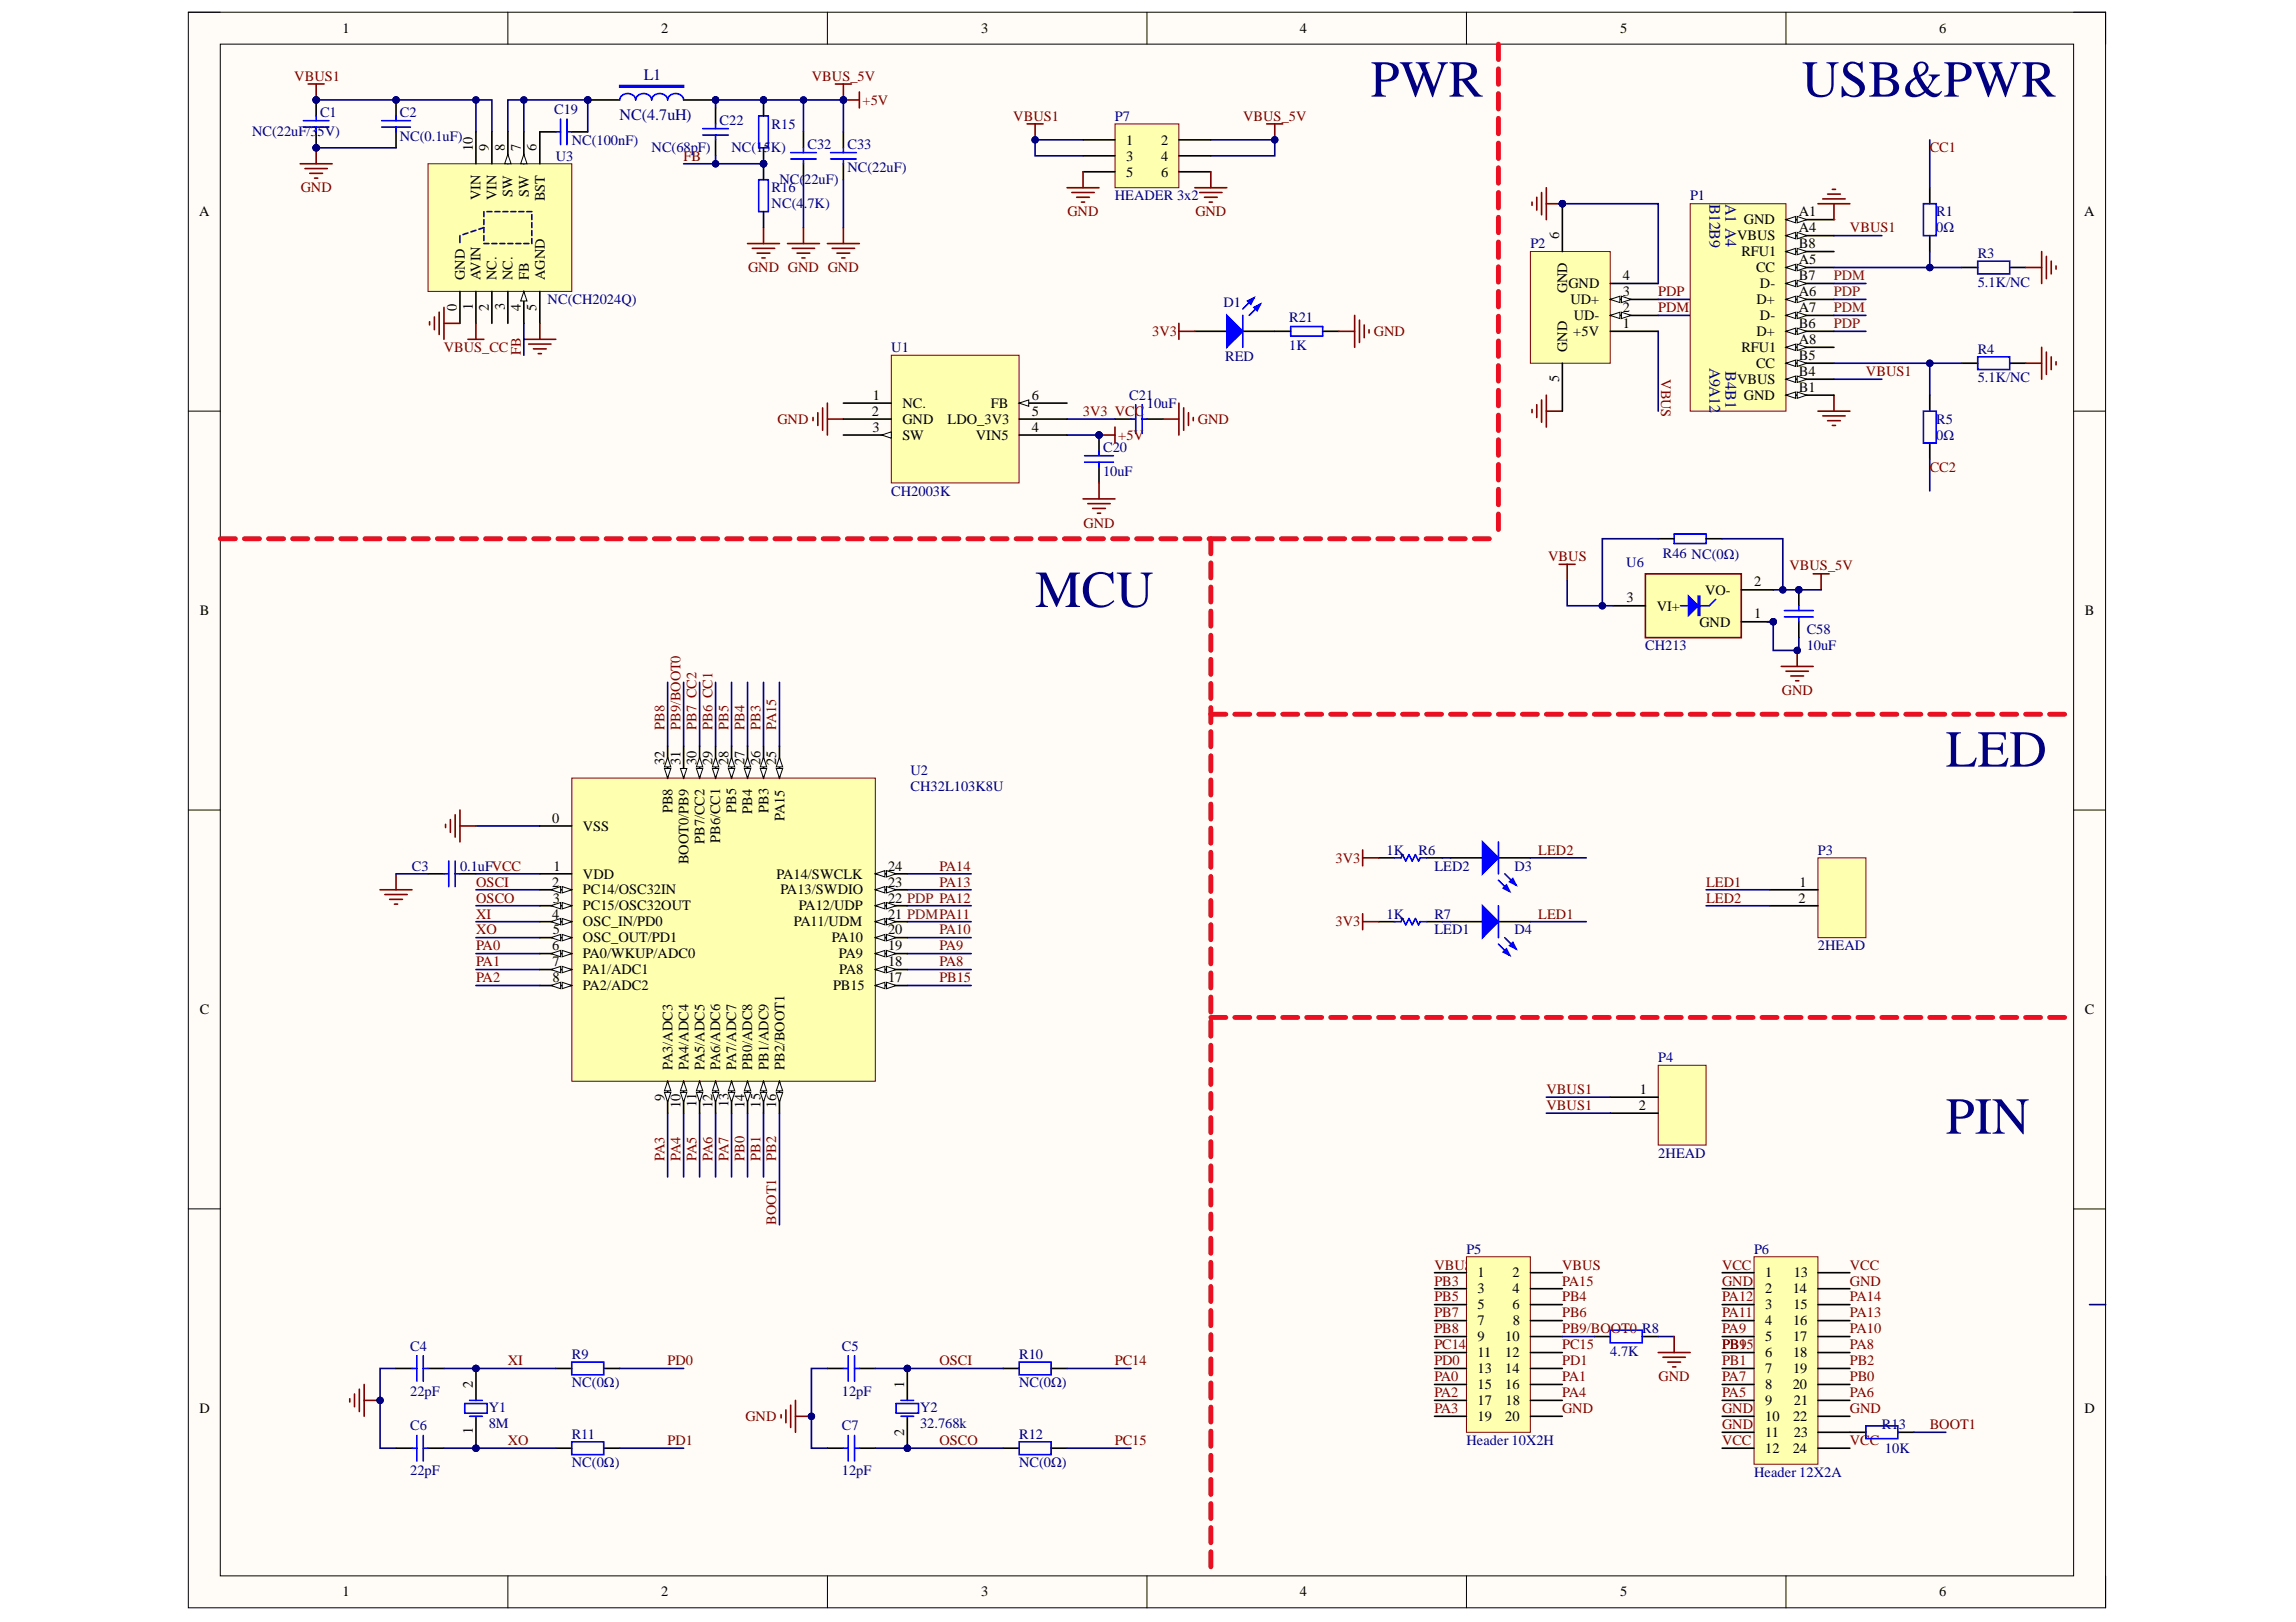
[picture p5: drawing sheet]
<svg xmlns="http://www.w3.org/2000/svg" width="297mm" height="210mm" viewBox="0 0 297 210" stroke-linecap="round" stroke-linejoin="round" font-family="sans-serif">
<defs><g id="words">
<g font-size="6.7" fill="#000080">
<text x="177.3" y="12.5">PWR</text>
<text x="233.1" y="12.5">USB&amp;PWR</text>
<text x="133.9" y="78.6">MCU</text>
<text x="251.7" y="99.2">LED</text>
<text x="251.7" y="146.7">PIN</text>
</g>
<g font-size="2.1" fill="#000080">
<text x="83.3" y="10.4">L1</text>
<text x="80.2" y="15.6">NC(4.7uH)</text>
<text x="221.2" y="26.4" transform="rotate(90 221.2 26.4)">B12B9</text>
<text x="223.3" y="26.4" transform="rotate(90 223.3 26.4)">A1 A4</text>
<text x="221.2" y="47.6" transform="rotate(90 221.2 47.6)">A9A12</text>
<text x="223.3" y="48" transform="rotate(90 223.3 48)">B4B1</text>
</g>
<g font-size="1.9">
<text x="44.3" y="4.3">1</text>
<text x="85.5" y="4.3">2</text>
<text x="126.9" y="4.3">3</text>
<text x="168.2" y="4.3">4</text>
<text x="209.6" y="4.3">5</text>
<text x="250.9" y="4.3">6</text>
<text x="61.2" y="19.6" transform="rotate(-90 61.2 19.6)">10</text>
<text x="63.2" y="19.6" transform="rotate(-90 63.2 19.6)">9</text>
<text x="65.3" y="19.6" transform="rotate(-90 65.3 19.6)">8</text>
<text x="67.4" y="19.6" transform="rotate(-90 67.4 19.6)">7</text>
<text x="69.4" y="19.6" transform="rotate(-90 69.4 19.6)">6</text>
<text x="145.7" y="18.7">1</text>
<text x="145.7" y="20.8">3</text>
<text x="145.7" y="22.9">5</text>
<text x="150.2" y="18.7">2</text>
<text x="150.2" y="20.8">4</text>
<text x="150.2" y="22.9">6</text>
<text x="25.8" y="28">A</text>
<text x="62.2" y="25.9" transform="rotate(-90 62.2 25.9)">VIN</text>
<text x="64.3" y="25.9" transform="rotate(-90 64.3 25.9)">VIN</text>
<text x="66.3" y="25.4" transform="rotate(-90 66.3 25.4)">SW</text>
<text x="68.4" y="25.4" transform="rotate(-90 68.4 25.4)">SW</text>
<text x="70.5" y="26" transform="rotate(-90 70.5 26)">BST</text>
<text x="225.6" y="29">GND</text>
<text x="232.7" y="28">A1</text>
<text x="269.7" y="28">A</text>
<text x="201.7" y="30.9" transform="rotate(-90 201.7 30.9)">6</text>
<text x="224.7" y="31.1">VBUS</text>
<text x="225.3" y="33.2">RFU1</text>
<text x="227.2" y="35.2">CC</text>
<text x="232.7" y="32.1">B8</text>
<text x="232.7" y="30.1">A4</text>
<text x="232.7" y="34.2">A5</text>
<text x="59.1" y="40.2" transform="rotate(-90 59.1 40.2)">0</text>
<text x="60.1" y="36.3" transform="rotate(-90 60.1 36.3)">GND</text>
<text x="61.2" y="40.1" transform="rotate(-90 61.2 40.1)">1</text>
<text x="62.2" y="36.3" transform="rotate(-90 62.2 36.3)">AVIN</text>
<text x="63.2" y="40.2" transform="rotate(-90 63.2 40.2)">2</text>
<text x="64.3" y="36.3" transform="rotate(-90 64.3 36.3)">NC.</text>
<text x="65.3" y="40.1" transform="rotate(-90 65.3 40.1)">3</text>
<text x="66.3" y="36.3" transform="rotate(-90 66.3 36.3)">NC.</text>
<text x="67.4" y="40.2" transform="rotate(-90 67.4 40.2)">4</text>
<text x="68.4" y="36.3" transform="rotate(-90 68.4 36.3)">FB</text>
<text x="69.4" y="40.2" transform="rotate(-90 69.4 40.2)">5</text>
<text x="70.5" y="36.3" transform="rotate(-90 70.5 36.3)">AGND</text>
<text x="202.7" y="37.9" transform="rotate(-90 202.7 37.9)">GND</text>
<text x="202.9" y="37.3">GND</text>
<text x="203.2" y="39.3">UD+</text>
<text x="203.6" y="41.4">UD-</text>
<text x="210" y="36.3">4</text>
<text x="210" y="38.3">3</text>
<text x="210" y="40.4">2</text>
<text x="227.2" y="39.3">D+</text>
<text x="227.7" y="37.3">D-</text>
<text x="227.7" y="41.4">D-</text>
<text x="232.7" y="36.3">B7</text>
<text x="232.7" y="38.3">A6</text>
<text x="232.7" y="40.4">A7</text>
<text x="202.7" y="45.5" transform="rotate(-90 202.7 45.5)">GND</text>
<text x="203.5" y="43.5">+5V</text>
<text x="210" y="42.5">1</text>
<text x="225.3" y="45.5">RFU1</text>
<text x="227.2" y="47.6">CC</text>
<text x="227.2" y="43.5">D+</text>
<text x="232.7" y="46.6">B5</text>
<text x="232.7" y="42.5">B6</text>
<text x="232.7" y="44.5">A8</text>
<text x="112.8" y="53.8">2</text>
<text x="112.9" y="51.8">1</text>
<text x="116.7" y="52.8">NC.</text>
<text x="128.2" y="52.8">FB</text>
<text x="133.5" y="53.8">5</text>
<text x="133.5" y="51.8">6</text>
<text x="201.7" y="49.5" transform="rotate(-90 201.7 49.5)">5</text>
<text x="224.7" y="49.7">VBUS</text>
<text x="225.6" y="51.8">GND</text>
<text x="232.7" y="50.7">B1</text>
<text x="232.7" y="48.6">B4</text>
<text x="112.9" y="55.9">3</text>
<text x="116.7" y="56.9">SW</text>
<text x="116.7" y="54.8">GND</text>
<text x="122.6" y="54.8">LDO_3V3</text>
<text x="126.3" y="56.9">VIN5</text>
<text x="133.5" y="55.9">4</text>
<text x="210.4" y="78">3</text>
<text x="220.6" y="76.9">VO-</text>
<text x="226.9" y="75.9">2</text>
<text x="25.8" y="79.6">B</text>
<text x="214.3" y="79">VI+</text>
<text x="219.9" y="81.1">GND</text>
<text x="226.9" y="80">1</text>
<text x="269.7" y="79.6">B</text>
<text x="86" y="99" transform="rotate(-90 86 99)">32</text>
<text x="88" y="99" transform="rotate(-90 88 99)">31</text>
<text x="90.1" y="99" transform="rotate(-90 90.1 99)">30</text>
<text x="92.2" y="99" transform="rotate(-90 92.2 99)">29</text>
<text x="94.2" y="99" transform="rotate(-90 94.2 99)">28</text>
<text x="96.3" y="99" transform="rotate(-90 96.3 99)">27</text>
<text x="98.4" y="99" transform="rotate(-90 98.4 99)">26</text>
<text x="100.4" y="99" transform="rotate(-90 100.4 99)">25</text>
<text x="71.4" y="106.5">0</text>
<text x="75.4" y="107.5">VSS</text>
<text x="87" y="105.3" transform="rotate(-90 87 105.3)">PB8</text>
<text x="95.3" y="105.2" transform="rotate(-90 95.3 105.2)">PB5</text>
<text x="97.3" y="105.3" transform="rotate(-90 97.3 105.3)">PB4</text>
<text x="99.4" y="105.2" transform="rotate(-90 99.4 105.2)">PB3</text>
<text x="101.5" y="106.3" transform="rotate(-90 101.5 106.3)">PA15</text>
<text x="71.6" y="112.7">1</text>
<text x="75.4" y="113.7">VDD</text>
<text x="89.1" y="111.8" transform="rotate(-90 89.1 111.8)">BOOT0/PB9</text>
<text x="91.2" y="109.2" transform="rotate(-90 91.2 109.2)">PB7/CC2</text>
<text x="93.2" y="109.1" transform="rotate(-90 93.2 109.1)">PB6/CC1</text>
<text x="100.5" y="113.7">PA14/SWCLK</text>
<text x="114.9" y="112.7">24</text>
<text x="71.4" y="114.7">2</text>
<text x="71.4" y="118.9">4</text>
<text x="71.5" y="116.8">3</text>
<text x="75.4" y="115.7">PC14/OSC32IN</text>
<text x="75.4" y="117.8">PC15/OSC32OUT</text>
<text x="75.4" y="119.9">OSC_IN/PD0</text>
<text x="101" y="115.7">PA13/SWDIO</text>
<text x="102.7" y="119.9">PA11/UDM</text>
<text x="103.3" y="117.8">PA12/UDP</text>
<text x="114.9" y="118.9">21 PDMPA11</text>
<text x="114.9" y="116.8">22 PDP PA12</text>
<text x="114.9" y="114.7">23</text>
<text x="232.7" y="116.8">2</text>
<text x="232.8" y="114.7">1</text>
<text x="71.4" y="123">6</text>
<text x="71.5" y="125">7</text>
<text x="71.5" y="120.9">5</text>
<text x="75.4" y="124">PA0/WKUP/ADC0</text>
<text x="75.4" y="121.9">OSC_OUT/PD1</text>
<text x="107.6" y="121.9">PA10</text>
<text x="108.5" y="124">PA9</text>
<text x="114.9" y="125">18</text>
<text x="114.9" y="123">19</text>
<text x="114.9" y="120.9">20</text>
<text x="25.8" y="131.2">C</text>
<text x="71.5" y="127.1">8</text>
<text x="75.4" y="126.1">PA1/ADC1</text>
<text x="75.4" y="128.2">PA2/ADC2</text>
<text x="107.8" y="128.2">PB15</text>
<text x="108.6" y="126.1">PA8</text>
<text x="114.9" y="127.1">17</text>
<text x="269.7" y="131.2">C</text>
<text x="86" y="142.4" transform="rotate(-90 86 142.4)">9</text>
<text x="87" y="138.5" transform="rotate(-90 87 138.5)">PA3/ADC3</text>
<text x="88" y="143.4" transform="rotate(-90 88 143.4)">10</text>
<text x="89.1" y="138.5" transform="rotate(-90 89.1 138.5)">PA4/ADC4</text>
<text x="90.1" y="143.2" transform="rotate(-90 90.1 143.2)">11</text>
<text x="91.2" y="138.5" transform="rotate(-90 91.2 138.5)">PA5/ADC5</text>
<text x="92.2" y="143.4" transform="rotate(-90 92.2 143.4)">12</text>
<text x="93.2" y="138.5" transform="rotate(-90 93.2 138.5)">PA6/ADC6</text>
<text x="94.2" y="143.3" transform="rotate(-90 94.2 143.3)">13</text>
<text x="95.3" y="138.5" transform="rotate(-90 95.3 138.5)">PA7/ADC7</text>
<text x="96.3" y="143.4" transform="rotate(-90 96.3 143.4)">14</text>
<text x="97.3" y="138.5" transform="rotate(-90 97.3 138.5)">PB0/ADC8</text>
<text x="98.4" y="143.3" transform="rotate(-90 98.4 143.3)">15</text>
<text x="99.4" y="138.5" transform="rotate(-90 99.4 138.5)">PB1/ADC9</text>
<text x="100.4" y="143.4" transform="rotate(-90 100.4 143.4)">16</text>
<text x="101.5" y="138.5" transform="rotate(-90 101.5 138.5)">PB2/BOOT1</text>
<text x="212" y="143.6">2</text>
<text x="212.2" y="141.6">1</text>
<text x="191.1" y="165.3">1</text>
<text x="191.1" y="167.4">3</text>
<text x="195.7" y="165.3">2</text>
<text x="195.7" y="167.4">4</text>
<text x="228.4" y="165.3">1</text>
<text x="228.4" y="167.4">2</text>
<text x="231.9" y="167.4">14</text>
<text x="232.1" y="165.3">13</text>
<text x="191.1" y="169.4">5</text>
<text x="191.1" y="171.5">7</text>
<text x="191.1" y="173.6">9</text>
<text x="194.7" y="173.6">10</text>
<text x="195.7" y="169.4">6</text>
<text x="195.7" y="171.5">8</text>
<text x="228.4" y="169.4">3</text>
<text x="228.4" y="171.5">4</text>
<text x="228.4" y="173.6">5</text>
<text x="232" y="171.5">16</text>
<text x="232" y="173.6">17</text>
<text x="232" y="169.4">15</text>
<text x="61.2" y="179.6" transform="rotate(-90 61.2 179.6)">2</text>
<text x="117" y="179.6" transform="rotate(-90 117 179.6)">1</text>
<text x="191.1" y="175.7">11</text>
<text x="191.1" y="177.7">13</text>
<text x="191.1" y="179.8">15</text>
<text x="194.7" y="175.7">12</text>
<text x="194.7" y="177.7">14</text>
<text x="194.7" y="179.8">16</text>
<text x="228.4" y="175.7">6</text>
<text x="228.4" y="177.7">7</text>
<text x="228.4" y="179.8">8</text>
<text x="231.9" y="179.8">20</text>
<text x="232" y="175.7">18</text>
<text x="232" y="177.7">19</text>
<text x="25.8" y="182.9">D</text>
<text x="61.2" y="185.6" transform="rotate(-90 61.2 185.6)">1</text>
<text x="117" y="185.8" transform="rotate(-90 117 185.8)">2</text>
<text x="191.1" y="181.8">17</text>
<text x="191.1" y="183.9">19</text>
<text x="194.7" y="183.9">20</text>
<text x="194.8" y="181.8">18</text>
<text x="228.4" y="181.8">9</text>
<text x="228.4" y="183.9">10</text>
<text x="228.4" y="186">11</text>
<text x="232" y="183.9">22</text>
<text x="232.1" y="186">23</text>
<text x="232.1" y="181.8">21</text>
<text x="269.7" y="182.9">D</text>
<text x="228.4" y="188">12</text>
<text x="231.9" y="188">24</text>
<text x="44.3" y="206.6">1</text>
<text x="85.5" y="206.6">2</text>
<text x="126.9" y="206.6">3</text>
<text x="168.2" y="206.6">4</text>
<text x="209.6" y="206.6">5</text>
<text x="250.9" y="206.6">6</text>
</g>
<g font-size="1.9" fill="#800000">
<text x="38.1" y="10.4">VBUS1</text>
<text x="105" y="10.4">VBUS_5V</text>
<text x="111.6" y="13.6">+5V</text>
<text x="131.1" y="15.6">VBUS1</text>
<text x="160.8" y="15.6">VBUS_5V</text>
<text x="88.4" y="20.8">FB</text>
<text x="249.6" y="19.7">CC1</text>
<text x="38.9" y="24.9">GND</text>
<text x="138.1" y="28">GND</text>
<text x="154.6" y="28">GND</text>
<text x="96.8" y="35.2">GND GND GND</text>
<text x="239.3" y="30.1">VBUS1</text>
<text x="214.5" y="38.3">PDP</text>
<text x="214.5" y="40.4">PDM</text>
<text x="57.4" y="45.5">VBUS_CC</text>
<text x="67.4" y="46" transform="rotate(-90 67.4 46)">FB</text>
<text x="149.1" y="43.5">3V3</text>
<text x="177.7" y="43.5">GND</text>
<text x="140.1" y="53.8">3V3 VCC</text>
<text x="214.9" y="49.1" transform="rotate(90 214.9 49.1)">VBUS</text>
<text x="241.4" y="48.6">VBUS1</text>
<text x="100.6" y="54.8">GND</text>
<text x="144.7" y="56.9">+5V</text>
<text x="155" y="54.8">GND</text>
<text x="249.6" y="61.1">CC2</text>
<text x="140.2" y="68.3">GND</text>
<text x="200.3" y="72.6">VBUS</text>
<text x="231.5" y="73.8">VBUS_5V</text>
<text x="230.5" y="90">GND</text>
<text x="86" y="94.5" transform="rotate(-90 86 94.5)">PB8</text>
<text x="88" y="94.5" transform="rotate(-90 88 94.5)">PB9/BOOT0</text>
<text x="90.1" y="94.5" transform="rotate(-90 90.1 94.5)">PB7 CC2</text>
<text x="92.2" y="94.5" transform="rotate(-90 92.2 94.5)">PB6 CC1</text>
<text x="94.2" y="94.5" transform="rotate(-90 94.2 94.5)">PB5</text>
<text x="96.3" y="94.5" transform="rotate(-90 96.3 94.5)">PB4</text>
<text x="98.4" y="94.5" transform="rotate(-90 98.4 94.5)">PB3</text>
<text x="100.4" y="94.5" transform="rotate(-90 100.4 94.5)">PA15</text>
<text x="121.5" y="112.7">PA14</text>
<text x="172.8" y="111.6">3V3</text>
<text x="199" y="110.6">LED2</text>
<text x="61.6" y="118.9">XI</text>
<text x="61.6" y="114.7">OSCI</text>
<text x="61.6" y="116.8">OSCO</text>
<text x="121.5" y="114.7">PA13</text>
<text x="172.8" y="119.9">3V3</text>
<text x="199" y="118.9">LED1</text>
<text x="220.7" y="114.7">LED1</text>
<text x="220.7" y="116.8">LED2</text>
<text x="61.6" y="120.9">XO</text>
<text x="61.6" y="123">PA0</text>
<text x="61.6" y="125">PA1</text>
<text x="121.5" y="125">PA8</text>
<text x="121.5" y="123">PA9</text>
<text x="121.5" y="120.9">PA10</text>
<text x="61.6" y="127.1">PA2</text>
<text x="121.5" y="127.1">PB15</text>
<text x="200.1" y="141.6">VBUS1</text>
<text x="200.1" y="143.6">VBUS1</text>
<text x="86" y="150.3" transform="rotate(-90 86 150.3)">PA3</text>
<text x="88" y="150.3" transform="rotate(-90 88 150.3)">PA4</text>
<text x="90.1" y="150.3" transform="rotate(-90 90.1 150.3)">PA5</text>
<text x="92.2" y="150.3" transform="rotate(-90 92.2 150.3)">PA6</text>
<text x="94.2" y="150.3" transform="rotate(-90 94.2 150.3)">PA7</text>
<text x="96.3" y="150.3" transform="rotate(-90 96.3 150.3)">PB0</text>
<text x="98.4" y="150.3" transform="rotate(-90 98.4 150.3)">PB1</text>
<text x="100.4" y="150.3" transform="rotate(-90 100.4 150.3)">PB2</text>
<text x="100.4" y="158.5" transform="rotate(-90 100.4 158.5)">BOOT1</text>
<text x="185.6" y="164.3">VBUS</text>
<text x="185.6" y="166.4">PB3</text>
<text x="202.1" y="164.3">VBUS</text>
<text x="202.1" y="166.4">PA15</text>
<text x="222.8" y="164.3">VCC</text>
<text x="222.8" y="166.4">GND</text>
<text x="239.3" y="166.4">GND</text>
<text x="239.3" y="164.3">VCC</text>
<text x="185.6" y="168.4">PB5</text>
<text x="185.6" y="170.5">PB7</text>
<text x="185.6" y="172.5">PB8</text>
<text x="202.1" y="168.4">PB4</text>
<text x="202.1" y="170.5">PB6</text>
<text x="202.1" y="172.5">PB9/BOOT0 R8</text>
<text x="222.8" y="172.5">PA9</text>
<text x="222.8" y="170.5">PA11</text>
<text x="222.8" y="168.4">PA12</text>
<text x="239.3" y="172.5">PA10</text>
<text x="239.3" y="170.5">PA13</text>
<text x="239.3" y="168.4">PA14</text>
<text x="65.7" y="176.7">XI</text>
<text x="86.4" y="176.7">PD0</text>
<text x="121.5" y="176.7">OSCI</text>
<text x="144.2" y="176.7">PC14</text>
<text x="185.6" y="176.7">PD0</text>
<text x="185.6" y="174.6">PC14</text>
<text x="185.6" y="178.7">PA0</text>
<text x="202.1" y="176.7">PD1</text>
<text x="202.1" y="174.6">PC15</text>
<text x="202.1" y="178.7">PA1</text>
<text x="214.6" y="178.7">GND</text>
<text x="222.8" y="174.6">PB15</text>
<text x="222.8" y="176.7">PB1</text>
<text x="222.8" y="178.7">PA7</text>
<text x="222.8" y="174.6">PB9</text>
<text x="239.3" y="174.6">PA8</text>
<text x="239.3" y="176.7">PB2</text>
<text x="239.3" y="178.7">PB0</text>
<text x="96.4" y="183.9">GND</text>
<text x="185.6" y="180.8">PA2</text>
<text x="185.6" y="182.9">PA3</text>
<text x="202.1" y="180.8">PA4</text>
<text x="202.1" y="182.9">GND</text>
<text x="222.8" y="180.8">PA5</text>
<text x="222.8" y="182.9">GND</text>
<text x="222.8" y="184.9">GND</text>
<text x="239.3" y="180.8">PA6</text>
<text x="239.3" y="182.9">GND</text>
<text x="249.6" y="184.9">BOOT1</text>
<text x="65.7" y="187">XO</text>
<text x="86.4" y="187">PD1</text>
<text x="121.5" y="187">OSCO</text>
<text x="144.2" y="187">PC15</text>
<text x="222.8" y="187">VCC</text>
<text x="239.3" y="187">VCC</text>
</g>
<g font-size="1.9" fill="#000080">
<text x="32.6" y="17.7">NC(22uF/35V)</text>
<text x="41.4" y="15.1">C1</text>
<text x="51.7" y="15.1">C2</text>
<text x="71.7" y="14.8">C19</text>
<text x="93.1" y="16.1">C22</text>
<text x="99.8" y="16.6">R15</text>
<text x="144.2" y="15.6">P7</text>
<text x="51.7" y="18.2">NC(0.1uF)</text>
<text x="71.9" y="20.8">U3</text>
<text x="74" y="18.7">NC(100nF)</text>
<text x="84.3" y="19.7">NC(68pF)</text>
<text x="94.6" y="19.7">NC(15K)</text>
<text x="100.8" y="23.9">NC(22uF)</text>
<text x="104.5" y="19.2">C32</text>
<text x="109.6" y="19.2">C33</text>
<text x="109.6" y="22.3">NC(22uF)</text>
<text x="99.8" y="24.9">R16</text>
<text x="99.8" y="27">NC(4.7K)</text>
<text x="144.2" y="25.9">HEADER 3x2</text>
<text x="218.6" y="25.9">P1</text>
<text x="250.5" y="28">R1</text>
<text x="198" y="32.1">P2</text>
<text x="250.5" y="30.1">0Ω</text>
<text x="255.9" y="33.4">R3</text>
<text x="70.9" y="39.3">NC(CH2024Q)</text>
<text x="158.3" y="39.8">D1</text>
<text x="166.8" y="41.6">R21</text>
<text x="255.9" y="37.1">5.1K/NC</text>
<text x="115.3" y="45.5">U1</text>
<text x="158.5" y="46.8">RED</text>
<text x="166.8" y="45.3">1K</text>
<text x="255.9" y="45.8">R4</text>
<text x="146.1" y="51.8">C21</text>
<text x="148.4" y="52.8">10uF</text>
<text x="255.9" y="49.5">5.1K/NC</text>
<text x="142.7" y="58.4">C20</text>
<text x="250.5" y="54.8">R5</text>
<text x="250.5" y="56.9">0Ω</text>
<text x="115.3" y="64.1">CH2003K</text>
<text x="142.7" y="61.6">10uF</text>
<text x="210.4" y="73.4">U6</text>
<text x="215.1" y="72.2">R46 NC(0Ω)</text>
<text x="233.7" y="82.1">C58</text>
<text x="212.8" y="84.2">CH213</text>
<text x="233.7" y="84.2">10uF</text>
<text x="117.8" y="100.3">U2</text>
<text x="117.8" y="102.3">CH32L103K8U</text>
<text x="53.3" y="112.7">C3</text>
<text x="59.5" y="112.7">0.1uFVCC</text>
<text x="179.4" y="110.6">1K</text>
<text x="183.5" y="110.6">R6</text>
<text x="185.6" y="112.7">LED2</text>
<text x="195.9" y="112.7">D3</text>
<text x="235.2" y="110.6">P3</text>
<text x="179.4" y="118.9">1K</text>
<text x="185.6" y="118.9">R7</text>
<text x="185.6" y="120.9">LED1</text>
<text x="195.9" y="120.9">D4</text>
<text x="235.2" y="123">2HEAD</text>
<text x="214.5" y="137.5">P4</text>
<text x="214.5" y="149.8">2HEAD</text>
<text x="189.7" y="162.2">P5</text>
<text x="226.9" y="162.2">P6</text>
<text x="53.1" y="174.8">C4</text>
<text x="74" y="175.8">R9</text>
<text x="74" y="179.5">NC(0Ω)</text>
<text x="108.9" y="174.8">C5</text>
<text x="131.8" y="175.8">R10</text>
<text x="131.8" y="179.5">NC(0Ω)</text>
<text x="208.3" y="175.4">4.7K</text>
<text x="53.1" y="180.6">22pF</text>
<text x="53.1" y="185.1">C6</text>
<text x="63.2" y="182.7">Y1</text>
<text x="63.2" y="184.7">8M</text>
<text x="108.9" y="185.1">C7</text>
<text x="108.9" y="180.6">12pF</text>
<text x="119" y="182.7">Y2</text>
<text x="119" y="184.7">32.768k</text>
<text x="243.5" y="184.9">R13</text>
<text x="53.1" y="190.9">22pF</text>
<text x="74" y="186.2">R11</text>
<text x="74" y="189.9">NC(0Ω)</text>
<text x="108.9" y="190.9">12pF</text>
<text x="131.8" y="186.2">R12</text>
<text x="131.8" y="189.9">NC(0Ω)</text>
<text x="189.7" y="187">Header 10X2H</text>
<text x="226.9" y="191.1">Header 12X2A</text>
<text x="243.9" y="188">10K</text>
</g>
<g font-size="1.9" fill="#781915">
<text x="237.3" y="38.3">PDP</text>
<text x="237.3" y="40.4">PDM</text>
<text x="237.3" y="36.3">PDM</text>
<text x="237.3" y="42.5">PDP</text>
</g>
</g></defs>
<path d="M24.4 1.6h248v206.5h-248z" fill-rule="evenodd" fill="#fffcf8"/>
<path d="M24.4 1.6h248v206.5h-248z" fill="none" stroke="#000" stroke-width=".13"/>
<path d="M28.5 5.7h239.8v198.2h-239.8z" fill-rule="evenodd" fill="#fffcf8"/>
<g fill="none" stroke="#000" stroke-width=".13">
<path d="M24.4 1.6h4.1M28.5 5.7h239.8v198.2h-239.8zM65.7 1.6v4.1M107 1.6v4.1M148.4 1.6v4.1M189.7 1.6v4.1M231.1 1.6v4.1M268.3 1.6h4.1v4.1M24.4 53.2h4.1M268.3 53.2h4.1M24.4 104.8h4.1M268.3 104.8h4.1"/>
<path d="M24.4 156.4h4.1M268.3 156.4h4.1M65.7 203.9v4.2M107 203.9v4.2M148.4 203.9v4.2M189.7 203.9v4.2M231.1 203.9v4.2M272.4 203.9v4.2"/>
</g>
<path d="M187.7 119.3h4.1M193.9 119.3h4.1" fill="none" stroke="#000" stroke-width=".21"/>
<path d="M191.8 117.2l2.1 2.1-2.1 2z" fill="#00f"/>
<path d="M191.8 117.2l2.1 2.1-2.1 2zM193.9 122.2l1.4 1.4M194.7 121.3l1.4 1.5" fill="none" stroke="#00f" stroke-width=".21"/>
<path d="M195.3 122.4l.4-.4 .4 .8z" fill="#00f"/>
<path d="M195.3 122.4l.4-.4 .4 .8z" fill="none" stroke="#00f" stroke-width=".21"/>
<path d="M194.5 123.2l.4-.4 .4 .8z" fill="#00f"/>
<path d="M180.4 119.3h.9l.2-.4 .4 .8 .4-.8 .4 .8 .4-.8 .4 .8 .2-.4h.9M193.9 117.2v4.1M194.5 123.2l.4-.4 .4 .8z" fill="none" stroke="#00f" stroke-width=".21"/>
<path d="M178.4 119.3h2M184.6 119.3h2M187.7 111h4.1M193.9 111h4.1" fill="none" stroke="#000" stroke-width=".21"/>
<path d="M191.8 109l2.1 2-2.1 2.1z" fill="#00f"/>
<path d="M191.8 109l2.1 2-2.1 2.1zM193.9 113.9l1.4 1.5M194.7 113.1l1.4 1.4" fill="none" stroke="#00f" stroke-width=".21"/>
<path d="M195.7 113.7l.4 .8-.8-.4z" fill="#00f"/>
<path d="M195.7 113.7l.4 .8-.8-.4z" fill="none" stroke="#00f" stroke-width=".21"/>
<path d="M194.5 114.9l.4-.4 .4 .9z" fill="#00f"/>
<path d="M180.4 111h.9l.2-.4 .4 .8 .4-.8 .4 .8 .4-.8 .4 .8 .2-.4h.9M193.9 109v4.1M194.5 114.9l.4-.4 .4 .9z" fill="none" stroke="#00f" stroke-width=".21"/>
<path d="M178.4 111h2M184.6 111h2" fill="none" stroke="#000" stroke-width=".21"/>
<path d="M186.6 119.3h1.1M186.6 111h1.1M198 119.3h7.2M198 111h7.2" fill="none" stroke="#000080" stroke-width=".21"/>
<path d="M176.3 110v2M176.3 118.3v2M176.3 119.3h2.1M176.3 111h2.1" fill="none" stroke="#800000" stroke-width=".21"/>
<g fill="none" stroke="#ee0e22" stroke-width=".63">
<path d="M193.9 5.7v2M193.9 8.9v2M193.9 12.1v2M193.9 15.3v2M193.9 18.5v2M193.9 21.7v2M193.9 24.9v2M193.9 28.1v2M193.9 31.3v2M193.9 34.5v2M193.9 37.7v2M193.9 40.9v2"/>
<path d="M193.9 44.1v2M193.9 47.3v2M193.9 50.5v2M193.9 53.7v2M193.9 56.9v2M28.5 69.7h1.9M31.6 69.7h2M34.7 69.7h2M37.9 69.7h1.9M41 69.7h1.9M44.1 69.7h1.9M47.2 69.7h2"/>
<path d="M50.3 69.7h2M53.5 69.7h1.9M56.6 69.7h1.9M59.7 69.7h1.9M62.8 69.7h2M65.9 69.7h2M69.1 69.7h1.9M72.2 69.7h1.9M75.3 69.7h1.9M78.4 69.7h2M81.5 69.7h2M84.7 69.7h1.9"/>
<path d="M87.8 69.7h1.9M90.9 69.7h1.9M94 69.7h2M97.1 69.7h2M100.3 69.7h1.9M103.4 69.7h1.9M106.5 69.7h1.9M109.6 69.7h2M112.7 69.7h2M115.9 69.7h1.9M119 69.7h1.9M122.1 69.7h1.9"/>
<path d="M125.2 69.7h2M128.3 69.7h2M131.5 69.7h1.9M134.6 69.7h1.9M137.7 69.7h1.9M140.8 69.7h2M143.9 69.7h2M147.1 69.7h1.9M150.2 69.7h1.9M153.3 69.7h1.9M156.4 69.7h2M156.6 69.7v2"/>
<path d="M156.6 72.8v2M156.6 76v1.9M156.6 79.1v1.9M159.5 69.7h2M162.7 69.7h1.9M165.8 69.7h1.9M168.9 69.7h1.9M172 69.7h2M175.1 69.7h2M178.3 69.7h1.9M181.4 69.7h1.9M184.5 69.7h1.9"/>
<path d="M187.6 69.7h2M190.7 69.7h2M193.9 60.1v2M193.9 63.3v2M193.9 66.5v2M156.6 82.2v2M156.6 85.3v2M156.6 88.4v2M156.6 91.6v1.9M156.6 94.7v1.9M156.6 97.8v2M156.6 100.9v2"/>
<path d="M156.6 104.1v1.9M156.6 107.2v1.9M156.6 110.3v1.9M156.6 113.4v2M156.6 116.5v2M156.6 119.7v1.9M156.6 122.8v1.9M156.6 125.9v2M156.6 129v2M156.6 132.1v2M156.6 135.3v1.9M156.6 138.4v1.9"/>
<path d="M156.6 131.7h2M159.8 131.7h1.9M162.9 131.7h1.9M165.9 131.7h2M169.1 131.7h1.9M172.2 131.7h1.9M175.3 131.7h1.9M178.4 131.7h1.9M181.5 131.7h1.9M184.6 131.7h1.9M187.7 131.7h1.9M190.8 131.7h1.9"/>
<path d="M193.9 131.7h1.9M197 131.7h1.9M200.1 131.7h1.9M203.2 131.7h1.9M206.3 131.7h1.9M209.4 131.7h1.9M212.5 131.7h1.9M215.6 131.7h1.9M218.7 131.7h1.9M221.8 131.7h1.9M224.9 131.7h1.9M228 131.7h1.9"/>
<path d="M231.1 131.7h1.9M234.2 131.7h1.9M237.3 131.7h1.9M240.4 131.7h1.9M243.5 131.7h1.9M246.6 131.7h1.9M249.7 131.7h1.9M252.8 131.7h1.9M255.9 131.7h1.9M259 131.7h1.9M262.1 131.7h1.9M265.2 131.7h1.9"/>
<path d="M156.6 141.5v2M156.6 144.6v2M156.6 147.8v1.9M156.6 150.9v1.9M156.6 154v1.9M156.6 157.1v2M156.6 160.2v2M156.6 163.4v1.9M156.6 166.5v1.9M156.6 169.6v2M156.7 172.7v2M156.7 175.8v2"/>
<path d="M156.7 179v1.9M156.7 182.1v1.9M156.7 185.2v2M156.7 188.3v2M156.7 191.4v2M156.7 194.6v1.9M156.7 197.7v1.9M156.7 200.8v2"/>
</g>
<path d="M235.2 111h6.2v10.3h-6.2z" fill-rule="evenodd" fill="#ffffb0"/>
<path d="M235.2 111h6.2v10.3h-6.2z" fill="none" stroke="#800000" stroke-width=".13"/>
<path d="M229 115.1h6.2M229 117.2h6.2" fill="none" stroke="#000" stroke-width=".21"/>
<path d="M220.7 115.1h8.3M220.7 117.2h8.3" fill="none" stroke="#000080" stroke-width=".21"/>
<path d="M198.2 26.2v.4M198.8 25.5v1.7M199.4 24.9v2.9M200.1 24.3v4.1M200.1 26.4h2" fill="none" stroke="#800000" stroke-width=".21"/>
<circle cx="202.1" cy="26.4" r=".42" fill="#000080"/>
<circle cx="202.1" cy="26.4" r=".42" fill="none" stroke="#000080" stroke-width=".13"/>
<path d="M198.2 53v.4M198.8 52.4v1.6M199.4 51.8v2.8M200.1 51.1v4.2M200.1 53.2h2" fill="none" stroke="#800000" stroke-width=".21"/>
<path d="M214.5 30.5h.1" fill="none" stroke="#f00" stroke-width=".13"/>
<circle cx="202.1" cy="26.4" r=".42" fill="#000080"/>
<circle cx="202.1" cy="26.4" r=".42" fill="none" stroke="#000080" stroke-width=".13"/>
<path d="M198 32.6h10.3v14.4h-10.3z" fill-rule="evenodd" fill="#ffffb0"/>
<path d="M198 32.6h10.3v14.4h-10.3z" fill="none" stroke="#800000" stroke-width=".13"/>
<path d="M202.1 26.4v6.2M208.3 36.7h6.2M208.3 42.9h6.2" fill="none" stroke="#000" stroke-width=".21"/>
<circle cx="202.1" cy="26.4" r=".42" fill="#000080"/>
<circle cx="202.1" cy="26.4" r=".42" fill="none" stroke="#000080" stroke-width=".13"/>
<path d="M208.3 38.7h6.2" fill="none" stroke="#000" stroke-width=".21"/>
<path d="M208.3 38.7l1.3-.4v.9z" fill="#f8fcff"/>
<path d="M208.3 38.7l1.3-.4v.9z" fill="none" stroke="#000" stroke-width=".13"/>
<path d="M209.8 38.3l1.2 .4-1.2 .5z" fill="#f8fcff"/>
<path d="M209.8 38.3l1.2 .4-1.2 .5z" fill="none" stroke="#000" stroke-width=".13"/>
<path d="M208.3 40.8h6.2" fill="none" stroke="#000" stroke-width=".21"/>
<path d="M208.3 40.8l1.3-.4v.8z" fill="#f8fcff"/>
<path d="M208.3 40.8l1.3-.4v.8z" fill="none" stroke="#000" stroke-width=".13"/>
<path d="M209.8 40.4l1.2 .4-1.2 .4z" fill="#f8fcff"/>
<path d="M209.8 40.4l1.2 .4-1.2 .4z" fill="none" stroke="#000" stroke-width=".13"/>
<path d="M202.1 47v6.2" fill="none" stroke="#000" stroke-width=".21"/>
<path d="M202.1 26.4h12.4v10.3M214.5 38.7h4.2M214.5 40.8h4.2" fill="none" stroke="#000080" stroke-width=".21"/>
<circle cx="202.1" cy="26.4" r=".42" fill="#000080"/>
<circle cx="202.1" cy="26.4" r=".42" fill="none" stroke="#000080" stroke-width=".13"/>
<path d="M237.3 30.5h6.2M237.3 36.7h4.1M237.3 38.7h4.1M214.5 42.9v10.3M237.3 49.1h6.2M237.3 40.8h4.1M237.3 42.9h4.1" fill="none" stroke="#000080" stroke-width=".21"/>
<path d="M235.2 26.4h4.1M235.8 25.7h2.9M236.4 25.1h1.7M237.1 24.5h.4M237.3 26.4v2M235.2 53.2h4.1M235.8 53.8h2.9M236.4 54.4h1.7M237.1 55.1h.4M237.3 51.1v2.1" fill="none" stroke="#800000" stroke-width=".21"/>
<path d="M218.7 26.4h12.4v26.8h-12.4z" fill-rule="evenodd" fill="#ffffb0"/>
<path d="M218.7 26.4h12.4v26.8h-12.4z" fill="none" stroke="#800000" stroke-width=".13"/>
<path d="M231.1 51.1h6.2" fill="none" stroke="#000" stroke-width=".21"/>
<path d="M231.1 51.1l1.2-.4v.8z" fill="#f8fcff"/>
<path d="M231.1 51.1l1.2-.4v.8z" fill="none" stroke="#000" stroke-width=".13"/>
<path d="M232.5 50.7l1.2 .4-1.2 .4z" fill="#f8fcff"/>
<path d="M232.5 50.7l1.2 .4-1.2 .4z" fill="none" stroke="#000" stroke-width=".13"/>
<path d="M231.1 49.1h6.2" fill="none" stroke="#000" stroke-width=".21"/>
<path d="M231.1 49.1l1.2-.4v.8z" fill="#f8fcff"/>
<path d="M231.1 49.1l1.2-.4v.8z" fill="none" stroke="#000" stroke-width=".13"/>
<path d="M232.5 48.7l1.2 .4-1.2 .4z" fill="#f8fcff"/>
<path d="M232.5 48.7l1.2 .4-1.2 .4z" fill="none" stroke="#000" stroke-width=".13"/>
<path d="M231.1 47h6.2" fill="none" stroke="#000" stroke-width=".21"/>
<path d="M231.1 47l1.2-.4v.8z" fill="#f8fcff"/>
<path d="M231.1 47l1.2-.4v.8z" fill="none" stroke="#000" stroke-width=".13"/>
<path d="M232.5 46.6l1.2 .4-1.2 .4z" fill="#f8fcff"/>
<path d="M232.5 46.6l1.2 .4-1.2 .4z" fill="none" stroke="#000" stroke-width=".13"/>
<path d="M231.1 42.9h6.2" fill="none" stroke="#000" stroke-width=".21"/>
<path d="M231.1 42.9l1.2-.4v.8z" fill="#f8fcff"/>
<path d="M231.1 42.9l1.2-.4v.8z" fill="none" stroke="#000" stroke-width=".13"/>
<path d="M232.5 42.5l1.2 .4-1.2 .4z" fill="#f8fcff"/>
<path d="M232.5 42.5l1.2 .4-1.2 .4z" fill="none" stroke="#000" stroke-width=".13"/>
<path d="M231.1 36.7h6.2" fill="none" stroke="#000" stroke-width=".21"/>
<path d="M231.1 36.7l1.2-.4v.8z" fill="#f8fcff"/>
<path d="M231.1 36.7l1.2-.4v.8z" fill="none" stroke="#000" stroke-width=".13"/>
<path d="M232.5 36.3l1.2 .4-1.2 .4z" fill="#f8fcff"/>
<path d="M232.5 36.3l1.2 .4-1.2 .4z" fill="none" stroke="#000" stroke-width=".13"/>
<path d="M231.1 32.6h6.2" fill="none" stroke="#000" stroke-width=".21"/>
<path d="M231.1 32.6l1.2-.5v.9z" fill="#f8fcff"/>
<path d="M231.1 32.6l1.2-.5v.9z" fill="none" stroke="#000" stroke-width=".13"/>
<path d="M232.5 32.1l1.2 .5-1.2 .4z" fill="#f8fcff"/>
<path d="M232.5 32.1l1.2 .5-1.2 .4z" fill="none" stroke="#000" stroke-width=".13"/>
<path d="M231.1 28.4h6.2" fill="none" stroke="#000" stroke-width=".21"/>
<path d="M231.1 28.4l1.2-.4v.8z" fill="#f8fcff"/>
<path d="M231.1 28.4l1.2-.4v.8z" fill="none" stroke="#000" stroke-width=".13"/>
<path d="M232.5 28l1.2 .4-1.2 .4z" fill="#f8fcff"/>
<path d="M232.5 28l1.2 .4-1.2 .4z" fill="none" stroke="#000" stroke-width=".13"/>
<path d="M231.1 30.5h6.2" fill="none" stroke="#000" stroke-width=".21"/>
<path d="M231.1 30.5l1.2-.4v.8z" fill="#f8fcff"/>
<path d="M231.1 30.5l1.2-.4v.8z" fill="none" stroke="#000" stroke-width=".13"/>
<path d="M232.5 30.1l1.2 .4-1.2 .4z" fill="#f8fcff"/>
<path d="M232.5 30.1l1.2 .4-1.2 .4z" fill="none" stroke="#000" stroke-width=".13"/>
<path d="M231.1 34.6h6.2" fill="none" stroke="#000" stroke-width=".21"/>
<path d="M231.1 34.6l1.2-.4v.8z" fill="#f8fcff"/>
<path d="M231.1 34.6l1.2-.4v.8z" fill="none" stroke="#000" stroke-width=".13"/>
<path d="M232.5 34.2l1.2 .4-1.2 .4z" fill="#f8fcff"/>
<path d="M232.5 34.2l1.2 .4-1.2 .4z" fill="none" stroke="#000" stroke-width=".13"/>
<path d="M231.1 38.7h6.2" fill="none" stroke="#000" stroke-width=".21"/>
<path d="M231.1 38.7l1.2-.4v.9z" fill="#f8fcff"/>
<path d="M231.1 38.7l1.2-.4v.9z" fill="none" stroke="#000" stroke-width=".13"/>
<path d="M232.5 38.3l1.2 .4-1.2 .5z" fill="#f8fcff"/>
<path d="M232.5 38.3l1.2 .4-1.2 .5z" fill="none" stroke="#000" stroke-width=".13"/>
<path d="M231.1 40.8h6.2" fill="none" stroke="#000" stroke-width=".21"/>
<path d="M231.1 40.8l1.2-.4v.8z" fill="#f8fcff"/>
<path d="M231.1 40.8l1.2-.4v.8z" fill="none" stroke="#000" stroke-width=".13"/>
<path d="M232.5 40.4l1.2 .4-1.2 .4z" fill="#f8fcff"/>
<path d="M232.5 40.4l1.2 .4-1.2 .4z" fill="none" stroke="#000" stroke-width=".13"/>
<path d="M231.1 44.9h6.2" fill="none" stroke="#000" stroke-width=".21"/>
<path d="M231.1 44.9l1.2-.4v.9z" fill="#f8fcff"/>
<path d="M231.1 44.9l1.2-.4v.9z" fill="none" stroke="#000" stroke-width=".13"/>
<path d="M232.5 44.5l1.2 .4-1.2 .5z" fill="#f8fcff"/>
<path d="M232.5 44.5l1.2 .4-1.2 .5z" fill="none" stroke="#000" stroke-width=".13"/>
<path d="M237.3 28.4h.1" fill="none" stroke="#f00" stroke-width=".13"/>
<path d="M253.8 34.6h2.1M260 34.6h2.1M253.8 47h2.1M260 47h2.1" fill="none" stroke="#000" stroke-width=".21"/>
<path d="M255.9 33.8h4.1v1.6h-4.1zM255.9 46.2h4.1v1.6h-4.1z" fill="none" stroke="#00f" stroke-width=".21"/>
<path d="M262.1 34.6h2M264.1 32.6v4.1M264.7 33.2v2.9M265.4 33.8v1.6M266 34.4v.4M262.1 47h2M264.1 44.9v4.2M264.7 45.6v2.9M265.4 46.2v1.6M266 46.8v.4" fill="none" stroke="#800000" stroke-width=".21"/>
<path d="M237.3 34.6h16.5" fill="none" stroke="#000080" stroke-width=".21"/>
<circle cx="249.7" cy="34.6" r=".42" fill="#000080"/>
<circle cx="249.7" cy="34.6" r=".42" fill="none" stroke="#000080" stroke-width=".13"/>
<path d="M237.3 47h16.5" fill="none" stroke="#000080" stroke-width=".21"/>
<circle cx="249.7" cy="47" r=".41" fill="#000080"/>
<circle cx="249.7" cy="47" r=".41" fill="none" stroke="#000080" stroke-width=".13"/>
<path d="M249.7 47v4.1" fill="none" stroke="#000080" stroke-width=".21"/>
<circle cx="249.7" cy="47" r=".41" fill="#000080"/>
<circle cx="249.7" cy="47" r=".41" fill="none" stroke="#000080" stroke-width=".13"/>
<path d="M249.7 24.3v2.1M249.7 30.5v2.1M249.7 51.1v2.1M249.7 57.3v2.1" fill="none" stroke="#000" stroke-width=".21"/>
<path d="M248.8 26.4h1.7v4.1h-1.7zM248.8 53.2h1.7v4.1h-1.7z" fill="none" stroke="#00f" stroke-width=".21"/>
<path d="M249.7 18.1v6.2M249.7 32.6v2M249.7 59.4v4.1" fill="none" stroke="#000080" stroke-width=".21"/>
<circle cx="249.7" cy="34.6" r=".42" fill="#000080"/>
<circle cx="249.7" cy="34.6" r=".42" fill="none" stroke="#000080" stroke-width=".13"/>
<circle cx="61.6" cy="187.4" r=".41" fill="#000080"/>
<circle cx="61.6" cy="187.4" r=".41" fill="none" stroke="#000080" stroke-width=".13"/>
<circle cx="61.6" cy="177.1" r=".41" fill="#000080"/>
<circle cx="61.6" cy="177.1" r=".41" fill="none" stroke="#000080" stroke-width=".13"/>
<path d="M61.6 183.3v4.1" fill="none" stroke="#000" stroke-width=".21"/>
<circle cx="61.6" cy="187.4" r=".41" fill="#000080"/>
<circle cx="61.6" cy="187.4" r=".41" fill="none" stroke="#000080" stroke-width=".13"/>
<path d="M61.6 177.1v4.1" fill="none" stroke="#000" stroke-width=".21"/>
<circle cx="61.6" cy="177.1" r=".41" fill="#000080"/>
<circle cx="61.6" cy="177.1" r=".41" fill="none" stroke="#000080" stroke-width=".13"/>
<path d="M60.1 181.6h2.9v1.3h-2.9zM60.8 181.2h1.6M60.8 183.3h1.6" fill="none" stroke="#00f" stroke-width=".21"/>
<path d="M51.2 177.1h-2v10.3h2" fill="none" stroke="#000080" stroke-width=".21"/>
<circle cx="49.2" cy="181.2" r=".41" fill="#000080"/>
<circle cx="49.2" cy="181.2" r=".41" fill="none" stroke="#000080" stroke-width=".13"/>
<path d="M51.2 177.1h2.1M55.4 177.1h2M51.2 187.4h2.1M55.4 187.4h2" fill="none" stroke="#000" stroke-width=".21"/>
<path d="M53.3 177.1h.6M53.9 175.4v3.3M54.8 175.4v3.3M54.8 177.1h.6M53.3 187.4h.6M53.9 185.8v3.3M54.8 185.8v3.3M54.8 187.4h.6" fill="none" stroke="#00f" stroke-width=".21"/>
<path d="M46.5 179.8v2.9M47.1 179.2v4.1M45.2 181v.4M45.9 180.4v1.6M47.1 181.2h2.1" fill="none" stroke="#800000" stroke-width=".21"/>
<circle cx="49.2" cy="181.2" r=".41" fill="#000080"/>
<circle cx="49.2" cy="181.2" r=".41" fill="none" stroke="#000080" stroke-width=".13"/>
<path d="M214.5 137.9h6.2v10.3h-6.2z" fill-rule="evenodd" fill="#ffffb0"/>
<path d="M214.5 137.9h6.2v10.3h-6.2z" fill="none" stroke="#800000" stroke-width=".13"/>
<path d="M208.3 142h6.2M208.3 144.1h6.2" fill="none" stroke="#000" stroke-width=".21"/>
<g fill="none" stroke="#000080" stroke-width=".21">
<path d="M86.4 88.3v8.3M88.4 88.3v8.3M90.5 88.3v8.3M92.6 88.3v8.3M94.6 88.3v8.3M96.7 88.3v8.3M98.8 88.3v8.3M100.8 88.3v8.3M61.6 113.1h8.2M61.6 115.1h8.2M61.6 117.2h8.2M61.6 119.3h8.2"/>
<path d="M61.6 106.9h8.2M117.4 113.1h8.2M117.4 115.1h8.2M117.4 117.2h8.2M117.4 119.3h8.2M61.6 121.3h8.2M61.6 123.4h8.2M61.6 125.5h8.2M61.6 127.5h8.2M117.4 121.3h8.2M117.4 123.4h8.2M117.4 125.5h8.2"/>
<path d="M117.4 127.5h8.2M86.4 144.1v8.2M88.4 144.1v8.2M90.5 144.1v8.2M92.6 144.1v8.2M94.6 144.1v8.2M96.7 144.1v8.2M98.8 144.1v8.2M200.1 142h8.2M200.1 144.1h8.2"/>
</g>
<path d="M57.6 106.7v.4M58.3 106.1v1.6M58.9 105.4v2.9M59.5 104.8v4.1M59.5 106.9h2.1" fill="none" stroke="#800000" stroke-width=".21"/>
<circle cx="117.4" cy="177.1" r=".41" fill="#000080"/>
<circle cx="117.4" cy="177.1" r=".41" fill="none" stroke="#000080" stroke-width=".13"/>
<circle cx="117.4" cy="187.4" r=".41" fill="#000080"/>
<circle cx="117.4" cy="187.4" r=".41" fill="none" stroke="#000080" stroke-width=".13"/>
<path d="M117.4 177.1v4.1" fill="none" stroke="#000" stroke-width=".21"/>
<circle cx="117.4" cy="177.1" r=".41" fill="#000080"/>
<circle cx="117.4" cy="177.1" r=".41" fill="none" stroke="#000080" stroke-width=".13"/>
<path d="M117.4 183.3v4.1" fill="none" stroke="#000" stroke-width=".21"/>
<circle cx="117.4" cy="187.4" r=".41" fill="#000080"/>
<circle cx="117.4" cy="187.4" r=".41" fill="none" stroke="#000080" stroke-width=".13"/>
<path d="M109.1 177.1h.6M109.7 175.4v3.3M110.6 175.4v3.3M110.6 177.1h.6M109.1 187.4h.6M109.7 185.8v3.3M110.6 185.8v3.3M110.6 187.4h.6M115.9 181.6h2.9v1.3h-2.9zM116.6 183.3h1.6M116.6 181.2h1.6" fill="none" stroke="#00f" stroke-width=".21"/>
<path d="M107 177.1h2.1M111.2 177.1h2M107 187.4h2.1M111.2 187.4h2" fill="none" stroke="#000" stroke-width=".21"/>
<path d="M101.1 183.1v.4M101.7 182.5v1.6M102.3 181.8v2.9M102.9 181.2v4.2M102.9 183.3h2.1" fill="none" stroke="#800000" stroke-width=".21"/>
<circle cx="105" cy="183.3" r=".42" fill="#000080"/>
<circle cx="105" cy="183.3" r=".42" fill="none" stroke="#000080" stroke-width=".13"/>
<path d="M107 177.1h-2v10.3h2" fill="none" stroke="#000080" stroke-width=".21"/>
<circle cx="105" cy="183.3" r=".42" fill="#000080"/>
<circle cx="105" cy="183.3" r=".42" fill="none" stroke="#000080" stroke-width=".13"/>
<path d="M71.9 177.1h2.1M78.1 177.1h2.1M129.8 177.1h2M136 177.1h2.1M71.9 187.4h2.1M78.1 187.4h2.1M129.8 187.4h2M136 187.4h2.1" fill="none" stroke="#000" stroke-width=".21"/>
<path d="M74 176.3h4.1v1.6h-4.1zM131.8 176.3h4.2v1.6h-4.2zM74 186.6h4.1v1.6h-4.1zM131.8 186.6h4.2v1.6h-4.2z" fill="none" stroke="#00f" stroke-width=".21"/>
<path d="M57.4 177.1h14.5" fill="none" stroke="#000080" stroke-width=".21"/>
<circle cx="61.6" cy="177.1" r=".41" fill="#000080"/>
<circle cx="61.6" cy="177.1" r=".41" fill="none" stroke="#000080" stroke-width=".13"/>
<path d="M80.2 177.1h8.2M57.4 187.4h14.5" fill="none" stroke="#000080" stroke-width=".21"/>
<circle cx="61.6" cy="187.4" r=".41" fill="#000080"/>
<circle cx="61.6" cy="187.4" r=".41" fill="none" stroke="#000080" stroke-width=".13"/>
<path d="M113.2 177.1h16.6M80.2 187.4h8.2" fill="none" stroke="#000080" stroke-width=".21"/>
<circle cx="117.4" cy="177.1" r=".41" fill="#000080"/>
<circle cx="117.4" cy="177.1" r=".41" fill="none" stroke="#000080" stroke-width=".13"/>
<path d="M113.2 187.4h16.6" fill="none" stroke="#000080" stroke-width=".21"/>
<circle cx="117.4" cy="187.4" r=".41" fill="#000080"/>
<circle cx="117.4" cy="187.4" r=".41" fill="none" stroke="#000080" stroke-width=".13"/>
<path d="M138.1 177.1h8.2M138.1 187.4h8.2" fill="none" stroke="#000080" stroke-width=".21"/>
<path d="M189.7 162.6h8.3v22.8h-8.3z" fill-rule="evenodd" fill="#ffffb0"/>
<path d="M189.7 162.6h8.3v22.8h-8.3z" fill="none" stroke="#800000" stroke-width=".13"/>
<g fill="none" stroke="#000" stroke-width=".21">
<path d="M185.6 164.7h4.1M185.6 166.8h4.1M185.6 168.8h4.1M185.6 170.9h4.1M185.6 173h4.1M185.6 175h4.1M185.6 177.1h4.1M185.6 179.2h4.1M198 164.7h4.1M198 166.8h4.1M198 168.8h4.1M198 170.9h4.1"/>
<path d="M198 173h4.1M198 175h4.1M198 177.1h4.1M198 179.2h4.1M206.3 173h2M212.5 173h2M185.6 181.2h4.1M185.6 183.3h4.1M198 181.2h4.1M198 183.3h4.1"/>
</g>
<path d="M208.3 172.1h4.2v1.7h-4.2z" fill="none" stroke="#00f" stroke-width=".21"/>
<path d="M270.3 168.8h2.1" fill="none" stroke="#000080" stroke-width=".21"/>
<path d="M226.9 162.6h8.3v26.9h-8.3z" fill-rule="evenodd" fill="#ffffb0"/>
<path d="M226.9 162.6h8.3v26.9h-8.3z" fill="none" stroke="#800000" stroke-width=".13"/>
<g fill="none" stroke="#000" stroke-width=".21">
<path d="M55.4 113.1h2M59.5 113.1h2.1M222.8 164.7h4.1M222.8 166.8h4.1M222.8 168.8h4.1M222.8 170.9h4.1M222.8 173h4.1M222.8 175h4.1M222.8 177.1h4.1M222.8 179.2h4.1M235.2 164.7h4.1M235.2 166.8h4.1"/>
<path d="M235.2 168.8h4.1M235.2 170.9h4.1M235.2 173h4.1M235.2 175h4.1M235.2 177.1h4.1M235.2 179.2h4.1M222.8 181.2h4.1M222.8 183.3h4.1M222.8 185.4h4.1M222.8 187.4h4.1M235.2 181.2h4.1M235.2 183.3h4.1"/>
<path d="M235.2 185.4h6.2M235.2 187.4h4.1M245.5 185.4h2.1"/>
</g>
<path d="M57.4 113.1h.7M58.1 111.4v3.3M58.9 111.4v3.3M58.9 113.1h.6M241.4 184.5h4.1v1.7h-4.1z" fill="none" stroke="#00f" stroke-width=".21"/>
<path d="M49.2 115.1h4.1M49.8 115.8h2.9M50.4 116.4h1.7M51 117h.4M51.2 113.1v2M214.5 175h4.2M215.1 175.6h2.9M215.8 176.3h1.6M216.4 176.9h.4M216.6 173v2" fill="none" stroke="#800000" stroke-width=".21"/>
<path d="M51.2 113.1h4.2M100.8 144.1v14.4M202.1 173h4.2M214.5 173h2.1M247.6 185.4h4.1" fill="none" stroke="#000080" stroke-width=".21"/>
<path d="M74 100.7h39.2v39.2h-39.2z" fill-rule="evenodd" fill="#ffffb0"/>
<path d="M74 100.7h39.2v39.2h-39.2z" fill="none" stroke="#800000" stroke-width=".13"/>
<path d="M92.6 139.9v4.2" fill="none" stroke="#000" stroke-width=".21"/>
<path d="M92.6 139.9l.4 1.3h-.8z" fill="#f8fcff"/>
<path d="M92.6 139.9l.4 1.3h-.8z" fill="none" stroke="#000" stroke-width=".13"/>
<path d="M92.2 141.4h.8l-.4 1.2z" fill="#f8fcff"/>
<path d="M92.2 141.4h.8l-.4 1.2z" fill="none" stroke="#000" stroke-width=".13"/>
<path d="M94.6 139.9v4.2" fill="none" stroke="#000" stroke-width=".21"/>
<path d="M94.6 139.9l.5 1.3h-.9z" fill="#f8fcff"/>
<path d="M94.6 139.9l.5 1.3h-.9z" fill="none" stroke="#000" stroke-width=".13"/>
<path d="M94.2 141.4h.9l-.5 1.2z" fill="#f8fcff"/>
<path d="M94.2 141.4h.9l-.5 1.2z" fill="none" stroke="#000" stroke-width=".13"/>
<path d="M98.8 139.9v4.2" fill="none" stroke="#000" stroke-width=".21"/>
<path d="M98.8 139.9l.4 1.3h-.8z" fill="#f8fcff"/>
<path d="M98.8 139.9l.4 1.3h-.8z" fill="none" stroke="#000" stroke-width=".13"/>
<path d="M98.4 141.4h.8l-.4 1.2z" fill="#f8fcff"/>
<path d="M98.4 141.4h.8l-.4 1.2z" fill="none" stroke="#000" stroke-width=".13"/>
<path d="M100.8 139.9v4.2" fill="none" stroke="#000" stroke-width=".21"/>
<path d="M100.8 139.9l.5 1.3h-.9z" fill="#f8fcff"/>
<path d="M100.8 139.9l.5 1.3h-.9z" fill="none" stroke="#000" stroke-width=".13"/>
<path d="M100.4 141.4h.9l-.5 1.2z" fill="#f8fcff"/>
<path d="M100.4 141.4h.9l-.5 1.2z" fill="none" stroke="#000" stroke-width=".13"/>
<path d="M113.2 125.5h4.2" fill="none" stroke="#000" stroke-width=".21"/>
<path d="M113.2 125.5l1.3-.4v.8z" fill="#f8fcff"/>
<path d="M113.2 125.5l1.3-.4v.8z" fill="none" stroke="#000" stroke-width=".13"/>
<path d="M114.7 125.1l1.2 .4-1.2 .4z" fill="#f8fcff"/>
<path d="M114.7 125.1l1.2 .4-1.2 .4z" fill="none" stroke="#000" stroke-width=".13"/>
<path d="M113.2 123.4h4.2" fill="none" stroke="#000" stroke-width=".21"/>
<path d="M113.2 123.4l1.3-.4v.8z" fill="#f8fcff"/>
<path d="M113.2 123.4l1.3-.4v.8z" fill="none" stroke="#000" stroke-width=".13"/>
<path d="M114.7 123l1.2 .4-1.2 .4z" fill="#f8fcff"/>
<path d="M114.7 123l1.2 .4-1.2 .4z" fill="none" stroke="#000" stroke-width=".13"/>
<path d="M113.2 121.3h4.2" fill="none" stroke="#000" stroke-width=".21"/>
<path d="M113.2 121.3l1.3-.4v.9z" fill="#f8fcff"/>
<path d="M113.2 121.3l1.3-.4v.9z" fill="none" stroke="#000" stroke-width=".13"/>
<path d="M114.7 120.9l1.2 .4-1.2 .5z" fill="#f8fcff"/>
<path d="M114.7 120.9l1.2 .4-1.2 .5z" fill="none" stroke="#000" stroke-width=".13"/>
<path d="M113.2 119.3h4.2" fill="none" stroke="#000" stroke-width=".21"/>
<path d="M113.2 119.3l1.3-.4v.8z" fill="#f8fcff"/>
<path d="M113.2 119.3l1.3-.4v.8z" fill="none" stroke="#000" stroke-width=".13"/>
<path d="M114.7 118.9l1.2 .4-1.2 .4z" fill="#f8fcff"/>
<path d="M114.7 118.9l1.2 .4-1.2 .4z" fill="none" stroke="#000" stroke-width=".13"/>
<path d="M113.2 117.2h4.2" fill="none" stroke="#000" stroke-width=".21"/>
<path d="M113.2 117.2l1.3-.4v.8z" fill="#f8fcff"/>
<path d="M113.2 117.2l1.3-.4v.8z" fill="none" stroke="#000" stroke-width=".13"/>
<path d="M114.7 116.8l1.2 .4-1.2 .4z" fill="#f8fcff"/>
<path d="M114.7 116.8l1.2 .4-1.2 .4z" fill="none" stroke="#000" stroke-width=".13"/>
<path d="M113.2 115.1h4.2" fill="none" stroke="#000" stroke-width=".21"/>
<path d="M113.2 115.1l1.3-.4v.9z" fill="#f8fcff"/>
<path d="M113.2 115.1l1.3-.4v.9z" fill="none" stroke="#000" stroke-width=".13"/>
<path d="M114.7 114.7l1.2 .4-1.2 .5z" fill="#f8fcff"/>
<path d="M114.7 114.7l1.2 .4-1.2 .5z" fill="none" stroke="#000" stroke-width=".13"/>
<path d="M113.2 113.1h4.2" fill="none" stroke="#000" stroke-width=".21"/>
<path d="M113.2 113.1l1.3-.4v.8z" fill="#f8fcff"/>
<path d="M113.2 113.1l1.3-.4v.8z" fill="none" stroke="#000" stroke-width=".13"/>
<path d="M114.7 112.7l1.2 .4-1.2 .4z" fill="#f8fcff"/>
<path d="M114.7 112.7l1.2 .4-1.2 .4z" fill="none" stroke="#000" stroke-width=".13"/>
<path d="M100.8 96.6v4.1" fill="none" stroke="#000" stroke-width=".21"/>
<path d="M100.4 99.5h.9l-.5 1.2z" fill="#f8fcff"/>
<path d="M100.4 99.5h.9l-.5 1.2z" fill="none" stroke="#000" stroke-width=".13"/>
<path d="M100.8 98l.5 1.2h-.9z" fill="#f8fcff"/>
<path d="M100.8 98l.5 1.2h-.9z" fill="none" stroke="#000" stroke-width=".13"/>
<path d="M98.8 96.6v4.1" fill="none" stroke="#000" stroke-width=".21"/>
<path d="M98.4 99.5h.8l-.4 1.2z" fill="#f8fcff"/>
<path d="M98.4 99.5h.8l-.4 1.2z" fill="none" stroke="#000" stroke-width=".13"/>
<path d="M98.8 98l.4 1.2h-.8z" fill="#f8fcff"/>
<path d="M98.8 98l.4 1.2h-.8z" fill="none" stroke="#000" stroke-width=".13"/>
<path d="M96.7 96.6v4.1" fill="none" stroke="#000" stroke-width=".21"/>
<path d="M96.3 99.5h.8l-.4 1.2z" fill="#f8fcff"/>
<path d="M96.3 99.5h.8l-.4 1.2z" fill="none" stroke="#000" stroke-width=".13"/>
<path d="M96.7 98l.4 1.2h-.8z" fill="#f8fcff"/>
<path d="M96.7 98l.4 1.2h-.8z" fill="none" stroke="#000" stroke-width=".13"/>
<path d="M92.6 96.6v4.1" fill="none" stroke="#000" stroke-width=".21"/>
<path d="M92.2 99.5h.8l-.4 1.2z" fill="#f8fcff"/>
<path d="M92.2 99.5h.8l-.4 1.2z" fill="none" stroke="#000" stroke-width=".13"/>
<path d="M92.6 98l.4 1.2h-.8z" fill="#f8fcff"/>
<path d="M92.6 98l.4 1.2h-.8z" fill="none" stroke="#000" stroke-width=".13"/>
<path d="M90.5 96.6v4.1" fill="none" stroke="#000" stroke-width=".21"/>
<path d="M90.1 99.5h.8l-.4 1.2z" fill="#f8fcff"/>
<path d="M90.1 99.5h.8l-.4 1.2z" fill="none" stroke="#000" stroke-width=".13"/>
<path d="M90.5 98l.4 1.2h-.8z" fill="#f8fcff"/>
<path d="M90.5 98l.4 1.2h-.8z" fill="none" stroke="#000" stroke-width=".13"/>
<path d="M88.4 96.6v4.1" fill="none" stroke="#000" stroke-width=".21"/>
<path d="M88 99.5h.9l-.5 1.2z" fill="#f8fcff"/>
<path d="M88 99.5h.9l-.5 1.2z" fill="none" stroke="#000" stroke-width=".13"/>
<path d="M86.4 96.6v4.1" fill="none" stroke="#000" stroke-width=".21"/>
<path d="M86 99.5h.8l-.4 1.2z" fill="#f8fcff"/>
<path d="M86 99.5h.8l-.4 1.2z" fill="none" stroke="#000" stroke-width=".13"/>
<path d="M86.4 98l.4 1.2h-.8z" fill="#f8fcff"/>
<path d="M86.4 98l.4 1.2h-.8z" fill="none" stroke="#000" stroke-width=".13"/>
<path d="M69.8 115.1h4.2" fill="none" stroke="#000" stroke-width=".21"/>
<path d="M72.7 114.7l1.3 .4-1.3 .5z" fill="#f8fcff"/>
<path d="M72.7 114.7l1.3 .4-1.3 .5z" fill="none" stroke="#000" stroke-width=".13"/>
<path d="M71.3 115.1l1.2-.4v.9z" fill="#f8fcff"/>
<path d="M71.3 115.1l1.2-.4v.9z" fill="none" stroke="#000" stroke-width=".13"/>
<path d="M69.8 117.2h4.2" fill="none" stroke="#000" stroke-width=".21"/>
<path d="M72.7 116.8l1.3 .4-1.3 .4z" fill="#f8fcff"/>
<path d="M72.7 116.8l1.3 .4-1.3 .4z" fill="none" stroke="#000" stroke-width=".13"/>
<path d="M71.3 117.2l1.2-.4v.8z" fill="#f8fcff"/>
<path d="M71.3 117.2l1.2-.4v.8z" fill="none" stroke="#000" stroke-width=".13"/>
<path d="M69.8 123.4h4.2" fill="none" stroke="#000" stroke-width=".21"/>
<path d="M72.7 123l1.3 .4-1.3 .4z" fill="#f8fcff"/>
<path d="M72.7 123l1.3 .4-1.3 .4z" fill="none" stroke="#000" stroke-width=".13"/>
<path d="M71.3 123.4l1.2-.4v.8z" fill="#f8fcff"/>
<path d="M71.3 123.4l1.2-.4v.8z" fill="none" stroke="#000" stroke-width=".13"/>
<path d="M69.8 125.5h4.2" fill="none" stroke="#000" stroke-width=".21"/>
<path d="M72.7 125.1l1.3 .4-1.3 .4z" fill="#f8fcff"/>
<path d="M72.7 125.1l1.3 .4-1.3 .4z" fill="none" stroke="#000" stroke-width=".13"/>
<path d="M71.3 125.5l1.2-.4v.8z" fill="#f8fcff"/>
<path d="M71.3 125.5l1.2-.4v.8z" fill="none" stroke="#000" stroke-width=".13"/>
<path d="M69.8 127.5h4.2" fill="none" stroke="#000" stroke-width=".21"/>
<path d="M72.7 127.1l1.3 .4-1.3 .4z" fill="#f8fcff"/>
<path d="M72.7 127.1l1.3 .4-1.3 .4z" fill="none" stroke="#000" stroke-width=".13"/>
<path d="M71.3 127.5l1.2-.4v.8z" fill="#f8fcff"/>
<path d="M71.3 127.5l1.2-.4v.8z" fill="none" stroke="#000" stroke-width=".13"/>
<path d="M86.4 139.9v4.2" fill="none" stroke="#000" stroke-width=".21"/>
<path d="M86.4 139.9l.4 1.3h-.8z" fill="#f8fcff"/>
<path d="M86.4 139.9l.4 1.3h-.8z" fill="none" stroke="#000" stroke-width=".13"/>
<path d="M86 141.4h.8l-.4 1.2z" fill="#f8fcff"/>
<path d="M86 141.4h.8l-.4 1.2z" fill="none" stroke="#000" stroke-width=".13"/>
<path d="M88.4 139.9v4.2" fill="none" stroke="#000" stroke-width=".21"/>
<path d="M88.4 139.9l.5 1.3h-.9z" fill="#f8fcff"/>
<path d="M88.4 139.9l.5 1.3h-.9z" fill="none" stroke="#000" stroke-width=".13"/>
<path d="M88 141.4h.9l-.5 1.2z" fill="#f8fcff"/>
<path d="M88 141.4h.9l-.5 1.2z" fill="none" stroke="#000" stroke-width=".13"/>
<path d="M90.5 139.9v4.2" fill="none" stroke="#000" stroke-width=".21"/>
<path d="M90.5 139.9l.4 1.3h-.8z" fill="#f8fcff"/>
<path d="M90.5 139.9l.4 1.3h-.8z" fill="none" stroke="#000" stroke-width=".13"/>
<path d="M90.1 141.4h.8l-.4 1.2z" fill="#f8fcff"/>
<path d="M90.1 141.4h.8l-.4 1.2z" fill="none" stroke="#000" stroke-width=".13"/>
<path d="M69.8 113.1h4.2M96.7 139.9v4.2" fill="none" stroke="#000" stroke-width=".21"/>
<path d="M96.7 139.9l.4 1.3h-.8z" fill="#f8fcff"/>
<path d="M96.7 139.9l.4 1.3h-.8z" fill="none" stroke="#000" stroke-width=".13"/>
<path d="M96.3 141.4h.8l-.4 1.2z" fill="#f8fcff"/>
<path d="M96.3 141.4h.8l-.4 1.2z" fill="none" stroke="#000" stroke-width=".13"/>
<path d="M94.6 96.6v4.1" fill="none" stroke="#000" stroke-width=".21"/>
<path d="M94.2 99.5h.9l-.5 1.2z" fill="#f8fcff"/>
<path d="M94.2 99.5h.9l-.5 1.2z" fill="none" stroke="#000" stroke-width=".13"/>
<path d="M94.6 98l.5 1.2h-.9z" fill="#f8fcff"/>
<path d="M94.6 98l.5 1.2h-.9z" fill="none" stroke="#000" stroke-width=".13"/>
<path d="M69.8 106.9h4.2M113.2 127.5h4.2" fill="none" stroke="#000" stroke-width=".21"/>
<path d="M113.2 127.5l1.3-.4v.8z" fill="#f8fcff"/>
<path d="M113.2 127.5l1.3-.4v.8z" fill="none" stroke="#000" stroke-width=".13"/>
<path d="M114.7 127.1l1.2 .4-1.2 .4z" fill="#f8fcff"/>
<path d="M114.7 127.1l1.2 .4-1.2 .4z" fill="none" stroke="#000" stroke-width=".13"/>
<path d="M69.8 119.3h4.2" fill="none" stroke="#000" stroke-width=".21"/>
<path d="M72.7 118.9l1.3 .4-1.3 .4z" fill="#f8fcff"/>
<path d="M72.7 118.9l1.3 .4-1.3 .4z" fill="none" stroke="#000" stroke-width=".13"/>
<path d="M71.3 119.3l1.2-.4v.8z" fill="#f8fcff"/>
<path d="M71.3 119.3l1.2-.4v.8z" fill="none" stroke="#000" stroke-width=".13"/>
<path d="M69.8 121.3h4.2" fill="none" stroke="#000" stroke-width=".21"/>
<path d="M72.7 120.9l1.3 .4-1.3 .5z" fill="#f8fcff"/>
<path d="M72.7 120.9l1.3 .4-1.3 .5z" fill="none" stroke="#000" stroke-width=".13"/>
<path d="M71.3 121.3l1.2-.4v.9z" fill="#f8fcff"/>
<path d="M71.3 121.3l1.2-.4v.9z" fill="none" stroke="#000" stroke-width=".13"/>
<path d="M69.8 17.1h2.1M74 17.1h2" fill="none" stroke="#000" stroke-width=".21"/>
<path d="M71.9 17.1h.6M72.5 15.4v3.3M73.4 15.4v3.3M73.4 17.1h.6" fill="none" stroke="#00f" stroke-width=".21"/>
<path d="M55.4 21.2h18.6v16.5h-18.6z" fill-rule="evenodd" fill="#ffffb0"/>
<path d="M55.4 21.2h18.6v16.5h-18.6z" fill="none" stroke="#800000" stroke-width=".13"/>
<path d="M67.8 17.1v4.1" fill="none" stroke="#000" stroke-width=".21"/>
<path d="M67.8 20l.4 1.2h-.8z" fill="#f8fcff"/>
<path d="M67.8 20l.4 1.2h-.8z" fill="none" stroke="#000" stroke-width=".13"/>
<path d="M63.6 17.1v4.1M69.8 17.1v4.1M67.8 37.7v4.1M69.8 37.7v4.1" fill="none" stroke="#000" stroke-width=".21"/>
<path d="M67.8 37.7l.4 1.3h-.8z" fill="#f8fcff"/>
<path d="M67.8 37.7l.4 1.3h-.8z" fill="none" stroke="#000" stroke-width=".13"/>
<path d="M61.6 17.1v4.1M65.7 17.1v4.1M61.6 37.7v4.1" fill="none" stroke="#000" stroke-width=".21"/>
<path d="M65.7 20l.4 1.2h-.8z" fill="#f8fcff"/>
<path d="M65.7 20l.4 1.2h-.8z" fill="none" stroke="#000" stroke-width=".13"/>
<path d="M59.5 37.7v4.1M63.6 37.7v4.1M65.7 37.7v4.1" fill="none" stroke="#000" stroke-width=".21"/>
<g fill="none" stroke="#11037f" stroke-width=".21">
<path d="M59.5 30.5v.9M60.5 30.1l-.6 .3M61.6 29.8l-.7 .2M62 29.7l.6-.2v.6M62.6 27.4v.6M62.6 28.4v.7M62.6 30.5v.6M62.6 31.5h.6M63 27.4h.6M63.6 31.5h.7M64 27.4h.7M64.7 31.5h.6"/>
<path d="M65.1 27.4h.6M65.7 31.5h.7M66.1 27.4h.6M66.7 31.5h.7M67.1 27.4h.7M67.8 31.5h.6M68.2 27.4h.6M68.8 27.8v.6M68.8 28.8v.7M68.8 29.8v.7M68.8 30.9v.6"/>
</g>
<circle cx="40.9" cy="19.1" r=".41" fill="#000080"/>
<circle cx="40.9" cy="19.1" r=".41" fill="none" stroke="#000080" stroke-width=".13"/>
<circle cx="40.9" cy="12.9" r=".41" fill="#000080"/>
<circle cx="40.9" cy="12.9" r=".41" fill="none" stroke="#000080" stroke-width=".13"/>
<path d="M40.9 17.1v2" fill="none" stroke="#000" stroke-width=".21"/>
<circle cx="40.9" cy="19.1" r=".41" fill="#000080"/>
<circle cx="40.9" cy="19.1" r=".41" fill="none" stroke="#000080" stroke-width=".13"/>
<path d="M40.9 12.9v2.1" fill="none" stroke="#000" stroke-width=".21"/>
<circle cx="40.9" cy="12.9" r=".41" fill="#000080"/>
<circle cx="40.9" cy="12.9" r=".41" fill="none" stroke="#000080" stroke-width=".13"/>
<path d="M39.2 15.6h3.4M39.2 16.4h3.4M40.9 15v.6M40.9 16.4v.7" fill="none" stroke="#00f" stroke-width=".21"/>
<path d="M40.9 19.1v2.1M38.8 21.2h4.2M39.5 21.8h2.8M40.1 22.4h1.6M40.7 23.1h.4" fill="none" stroke="#800000" stroke-width=".21"/>
<circle cx="40.9" cy="19.1" r=".41" fill="#000080"/>
<circle cx="40.9" cy="19.1" r=".41" fill="none" stroke="#000080" stroke-width=".13"/>
<circle cx="76" cy="12.9" r=".41" fill="#000080"/>
<circle cx="76" cy="12.9" r=".41" fill="none" stroke="#000080" stroke-width=".13"/>
<circle cx="92.6" cy="12.9" r=".41" fill="#000080"/>
<circle cx="92.6" cy="12.9" r=".41" fill="none" stroke="#000080" stroke-width=".13"/>
<path d="M76 12.9h4.2" fill="none" stroke="#000" stroke-width=".21"/>
<circle cx="76" cy="12.9" r=".41" fill="#000080"/>
<circle cx="76" cy="12.9" r=".41" fill="none" stroke="#000080" stroke-width=".13"/>
<path d="M88.4 12.9h4.2" fill="none" stroke="#000" stroke-width=".21"/>
<circle cx="92.6" cy="12.9" r=".41" fill="#000080"/>
<circle cx="92.6" cy="12.9" r=".41" fill="none" stroke="#000080" stroke-width=".13"/>
<path d="M80.2 11.1h8.2v.2h-8.2zM80.2 12.9a1.06 1.06 0 0 1 1-.8 1.06 1.06 0 0 1 1 .8 1.06 1.06 0 0 1 1.1-.8 1.06 1.06 0 0 1 1 .8 1.06 1.06 0 0 1 1-.8 1.06 1.06 0 0 1 1.1 .8 1.06 1.06 0 0 1 1-.8 1.06 1.06 0 0 1 1 .8M80.2 11.2h8.2" fill="none" stroke="#00f" stroke-width=".21"/>
<g fill="none" stroke="#800000" stroke-width=".21">
<path d="M96.7 31.5h4.1M97.3 32.1h2.9M97.9 32.8h1.7M98.6 33.4h.4M98.8 29.5v2M101.9 31.5h4.1M102.5 32.1h2.9M103.1 32.8h1.7M103.7 33.4h.5M103.9 29.5v2M107 31.5h4.2M107.7 32.1h2.9"/>
<path d="M108.3 32.8h1.6M108.9 33.4h.4M109.1 29.5v2"/>
</g>
<circle cx="98.8" cy="21.2" r=".42" fill="#000080"/>
<circle cx="98.8" cy="21.2" r=".42" fill="none" stroke="#000080" stroke-width=".13"/>
<circle cx="98.8" cy="12.9" r=".41" fill="#000080"/>
<circle cx="98.8" cy="12.9" r=".41" fill="none" stroke="#000080" stroke-width=".13"/>
<path d="M98.2 15h1.2v4.1h-1.2z" fill="none" stroke="#00f" stroke-width=".21"/>
<path d="M98.8 19.1v2.1" fill="none" stroke="#000" stroke-width=".21"/>
<circle cx="98.8" cy="21.2" r=".42" fill="#000080"/>
<circle cx="98.8" cy="21.2" r=".42" fill="none" stroke="#000080" stroke-width=".13"/>
<path d="M98.8 12.9v2.1" fill="none" stroke="#000" stroke-width=".21"/>
<circle cx="98.8" cy="12.9" r=".41" fill="#000080"/>
<circle cx="98.8" cy="12.9" r=".41" fill="none" stroke="#000080" stroke-width=".13"/>
<circle cx="98.8" cy="21.2" r=".42" fill="#000080"/>
<circle cx="98.8" cy="21.2" r=".42" fill="none" stroke="#000080" stroke-width=".13"/>
<path d="M98.2 23.3h1.2v4.1h-1.2z" fill="none" stroke="#00f" stroke-width=".21"/>
<path d="M98.8 21.2v2.1M98.8 27.4v2.1" fill="none" stroke="#000" stroke-width=".21"/>
<circle cx="98.8" cy="21.2" r=".42" fill="#000080"/>
<circle cx="98.8" cy="21.2" r=".42" fill="none" stroke="#000080" stroke-width=".13"/>
<path d="M92.6 14v2M92.6 18.1v2.1M103.9 17.1v2M109.1 17.1v2M103.9 21.2v2.1M109.1 21.2v2.1" fill="none" stroke="#000" stroke-width=".21"/>
<path d="M90.9 17.5h3.3M90.9 16.7h3.3M92.6 16v.7M92.6 17.5v.6M102.3 19.8h3.3M103.9 19.1v.7M107.5 19.8h3.3M109.1 19.1v.7M102.3 20.6h3.3M103.9 20.6v.6M107.5 20.6h3.3M109.1 20.6v.6" fill="none" stroke="#00f" stroke-width=".21"/>
<circle cx="51.2" cy="12.9" r=".41" fill="#000080"/>
<circle cx="51.2" cy="12.9" r=".41" fill="none" stroke="#000080" stroke-width=".13"/>
<path d="M51.2 12.9v2.1M51.2 17.1v2" fill="none" stroke="#000" stroke-width=".21"/>
<circle cx="51.2" cy="12.9" r=".41" fill="#000080"/>
<circle cx="51.2" cy="12.9" r=".41" fill="none" stroke="#000080" stroke-width=".13"/>
<path d="M49.4 15.6h3.7M49.4 16.4h3.7M51.2 15v.6M51.2 16.4v.7" fill="none" stroke="#00f" stroke-width=".21"/>
<path d="M67.8 12.9v4.2" fill="none" stroke="#000080" stroke-width=".21"/>
<circle cx="67.8" cy="12.9" r=".41" fill="#000080"/>
<circle cx="67.8" cy="12.9" r=".41" fill="none" stroke="#000080" stroke-width=".13"/>
<path d="M61.6 12.9v4.2" fill="none" stroke="#000080" stroke-width=".21"/>
<circle cx="61.6" cy="12.9" r=".41" fill="#000080"/>
<circle cx="61.6" cy="12.9" r=".41" fill="none" stroke="#000080" stroke-width=".13"/>
<path d="M103.9 12.9v4.2M103.9 23.3v6.2M109.1 23.3v6.2" fill="none" stroke="#000080" stroke-width=".21"/>
<circle cx="103.9" cy="12.9" r=".41" fill="#000080"/>
<circle cx="103.9" cy="12.9" r=".41" fill="none" stroke="#000080" stroke-width=".13"/>
<path d="M109.1 12.9v4.2" fill="none" stroke="#000080" stroke-width=".21"/>
<circle cx="109.1" cy="12.9" r=".41" fill="#000080"/>
<circle cx="109.1" cy="12.9" r=".41" fill="none" stroke="#000080" stroke-width=".13"/>
<path d="M76 12.9v4.2" fill="none" stroke="#000080" stroke-width=".21"/>
<circle cx="76" cy="12.9" r=".41" fill="#000080"/>
<circle cx="76" cy="12.9" r=".41" fill="none" stroke="#000080" stroke-width=".13"/>
<path d="M92.6 12.9h6.2" fill="none" stroke="#000080" stroke-width=".21"/>
<circle cx="92.6" cy="12.9" r=".41" fill="#000080"/>
<circle cx="92.6" cy="12.9" r=".41" fill="none" stroke="#000080" stroke-width=".13"/>
<circle cx="98.8" cy="12.9" r=".41" fill="#000080"/>
<circle cx="98.8" cy="12.9" r=".41" fill="none" stroke="#000080" stroke-width=".13"/>
<path d="M92.6 20.2v1" fill="none" stroke="#000080" stroke-width=".21"/>
<circle cx="92.6" cy="21.2" r=".41" fill="#000080"/>
<circle cx="92.6" cy="21.2" r=".41" fill="none" stroke="#000080" stroke-width=".13"/>
<path d="M92.6 12.9v1.1" fill="none" stroke="#000080" stroke-width=".21"/>
<circle cx="92.6" cy="12.9" r=".41" fill="#000080"/>
<circle cx="92.6" cy="12.9" r=".41" fill="none" stroke="#000080" stroke-width=".13"/>
<path d="M40.9 19.1h10.3" fill="none" stroke="#000080" stroke-width=".21"/>
<circle cx="40.9" cy="19.1" r=".41" fill="#000080"/>
<circle cx="40.9" cy="19.1" r=".41" fill="none" stroke="#000080" stroke-width=".13"/>
<path d="M76 12.9h-10.3v4.2" fill="none" stroke="#000080" stroke-width=".21"/>
<circle cx="67.8" cy="12.9" r=".41" fill="#000080"/>
<circle cx="67.8" cy="12.9" r=".41" fill="none" stroke="#000080" stroke-width=".13"/>
<circle cx="76" cy="12.9" r=".41" fill="#000080"/>
<circle cx="76" cy="12.9" r=".41" fill="none" stroke="#000080" stroke-width=".13"/>
<path d="M88.4 21.2h10.4" fill="none" stroke="#000080" stroke-width=".21"/>
<circle cx="92.6" cy="21.2" r=".41" fill="#000080"/>
<circle cx="92.6" cy="21.2" r=".41" fill="none" stroke="#000080" stroke-width=".13"/>
<circle cx="98.8" cy="21.2" r=".42" fill="#000080"/>
<circle cx="98.8" cy="21.2" r=".42" fill="none" stroke="#000080" stroke-width=".13"/>
<path d="M108.1 10.9h2M109.1 10.9v2M57.4 39.8v4.1M55.6 41.6v.4M56.2 41v1.7M56.8 40.4v2.9M57.4 41.8h2.1M67.8 43.9h4.1M68.4 44.5h2.9M69 45.1h1.7M69.6 45.8h.4M69.8 41.8v2.1" fill="none" stroke="#800000" stroke-width=".21"/>
<path d="M67.8 41.8v4.2" fill="none" stroke="#000080" stroke-width=".21"/>
<circle cx="109.1" cy="12.9" r=".41" fill="#000080"/>
<circle cx="109.1" cy="12.9" r=".41" fill="none" stroke="#000080" stroke-width=".13"/>
<path d="M40.9 12.9h22.7v4.2" fill="none" stroke="#000080" stroke-width=".21"/>
<circle cx="40.9" cy="12.9" r=".41" fill="#000080"/>
<circle cx="40.9" cy="12.9" r=".41" fill="none" stroke="#000080" stroke-width=".13"/>
<circle cx="51.2" cy="12.9" r=".41" fill="#000080"/>
<circle cx="51.2" cy="12.9" r=".41" fill="none" stroke="#000080" stroke-width=".13"/>
<circle cx="61.6" cy="12.9" r=".41" fill="#000080"/>
<circle cx="61.6" cy="12.9" r=".41" fill="none" stroke="#000080" stroke-width=".13"/>
<path d="M39.9 10.9h2M40.9 10.9v2" fill="none" stroke="#800000" stroke-width=".21"/>
<circle cx="40.9" cy="12.9" r=".41" fill="#000080"/>
<circle cx="40.9" cy="12.9" r=".41" fill="none" stroke="#000080" stroke-width=".13"/>
<path d="M60.5 43.9h2.1M61.6 41.8v2.1" fill="none" stroke="#800000" stroke-width=".21"/>
<path d="M154.6 42.9h4.1M160.8 42.9h4.1" fill="none" stroke="#000" stroke-width=".21"/>
<path d="M158.7 40.8l2.1 2.1-2.1 2z" fill="#00f"/>
<path d="M162.2 38.5l-1.4 1.5M163.1 39.4l-1.5 1.4M158.7 40.8l2.1 2.1-2.1 2z" fill="none" stroke="#00f" stroke-width=".21"/>
<path d="M162.2 39.8l.9-.4-.5 .8z" fill="#00f"/>
<path d="M162.2 39.8l.9-.4-.5 .8z" fill="none" stroke="#00f" stroke-width=".21"/>
<path d="M161.4 39l.8-.5-.4 .9z" fill="#00f"/>
<path d="M161.4 39l.8-.5-.4 .9zM160.8 40.8v4.1M167 42.3h4.1v1.2h-4.1z" fill="none" stroke="#00f" stroke-width=".21"/>
<path d="M164.9 42.9h2.1M171.1 42.9h2.1" fill="none" stroke="#000" stroke-width=".21"/>
<path d="M105.2 54v.4M105.8 53.4v1.7M106.4 52.8v2.9M107 52.2v4.1M107 54.2h2.1" fill="none" stroke="#800000" stroke-width=".21"/>
<circle cx="142.2" cy="56.3" r=".41" fill="#000080"/>
<circle cx="142.2" cy="56.3" r=".41" fill="none" stroke="#000080" stroke-width=".13"/>
<path d="M142.2 56.3v2.1M142.2 60.4v2.1" fill="none" stroke="#000" stroke-width=".21"/>
<circle cx="142.2" cy="56.3" r=".41" fill="#000080"/>
<circle cx="142.2" cy="56.3" r=".41" fill="none" stroke="#000080" stroke-width=".13"/>
<path d="M140.3 59h3.7M140.3 59.8h3.7M142.2 58.4v.6M142.2 59.8v.6M146.3 54.2h.6M146.9 52.4v3.7M147.8 54.2h.6M147.8 52.4v3.7" fill="none" stroke="#00f" stroke-width=".21"/>
<path d="M144.2 54.2h2.1M148.4 54.2h2" fill="none" stroke="#000" stroke-width=".21"/>
<path d="M142.2 56.3h2M144.2 55.3v2M173.2 42.9h2.1M175.3 40.8v4.1M175.9 41.4v2.9M176.5 42.1v1.6M177.1 42.7v.4M140.1 64.6h4.1M140.7 65.2h2.9M141.4 65.8h1.6M142 66.4h.4M142.2 62.5v2.1" fill="none" stroke="#800000" stroke-width=".21"/>
<circle cx="142.2" cy="56.3" r=".41" fill="#000080"/>
<circle cx="142.2" cy="56.3" r=".41" fill="none" stroke="#000080" stroke-width=".13"/>
<path d="M138 56.3h4.2" fill="none" stroke="#000080" stroke-width=".21"/>
<circle cx="142.2" cy="56.3" r=".41" fill="#000080"/>
<circle cx="142.2" cy="56.3" r=".41" fill="none" stroke="#000080" stroke-width=".13"/>
<path d="M150.4 54.2h2.1M152.5 41.8v2.1M152.5 52.2v4.1M152.5 42.9h2.1M153.1 52.8v2.9M153.8 53.4v1.7M154.4 54v.4" fill="none" stroke="#800000" stroke-width=".21"/>
<path d="M115.3 46h16.5v16.5h-16.5z" fill-rule="evenodd" fill="#ffffb0"/>
<path d="M115.3 46h16.5v16.5h-16.5z" fill="none" stroke="#800000" stroke-width=".13"/>
<path d="M109.1 56.3h6.2" fill="none" stroke="#000" stroke-width=".21"/>
<path d="M114.1 56.3l1.2-.4v.8z" fill="#f8fcff"/>
<path d="M114.1 56.3l1.2-.4v.8z" fill="none" stroke="#000" stroke-width=".13"/>
<path d="M109.1 52.2h6.2M109.1 54.2h6.2M131.8 52.2h6.2M131.8 54.2h6.2M131.8 56.3h6.2" fill="none" stroke="#000" stroke-width=".21"/>
<path d="M131.8 52.2l1.3-.4v.8z" fill="#f8fcff"/>
<path d="M131.8 52.2l1.3-.4v.8z" fill="none" stroke="#000" stroke-width=".13"/>
<path d="M138 54.2h6.2" fill="none" stroke="#000080" stroke-width=".21"/>
<path d="M163.9 16h2M164.9 16v2.1" fill="none" stroke="#800000" stroke-width=".21"/>
<circle cx="164.9" cy="18.1" r=".41" fill="#000080"/>
<circle cx="164.9" cy="18.1" r=".41" fill="none" stroke="#000080" stroke-width=".13"/>
<path d="M140.1 18.1h-6.2v2.1h6.2" fill="none" stroke="#000080" stroke-width=".21"/>
<circle cx="133.9" cy="18.1" r=".41" fill="#000080"/>
<circle cx="133.9" cy="18.1" r=".41" fill="none" stroke="#000080" stroke-width=".13"/>
<path d="M156.6 18.1h8.3v2.1h-8.3" fill="none" stroke="#000080" stroke-width=".21"/>
<circle cx="164.9" cy="18.1" r=".41" fill="#000080"/>
<circle cx="164.9" cy="18.1" r=".41" fill="none" stroke="#000080" stroke-width=".13"/>
<path d="M144.2 16h8.3v8.3h-8.3z" fill-rule="evenodd" fill="#ffffb0"/>
<path d="M144.2 16h8.3v8.3h-8.3z" fill="none" stroke="#800000" stroke-width=".13"/>
<path d="M140.1 18.1h4.1M152.5 18.1h4.1M140.1 20.2h4.1M140.1 22.2h4.1M152.5 20.2h4.1M152.5 22.2h4.1" fill="none" stroke="#000" stroke-width=".21"/>
<path d="M138 24.3h4.2M138.7 24.9h2.9M139.3 25.5h1.6M139.9 26.2h.4M140.1 22.2v2.1M154.6 24.3h4.1M155.2 24.9h2.9M155.8 25.5h1.7M156.4 26.2h.5M156.6 22.2v2.1" fill="none" stroke="#800000" stroke-width=".21"/>
<path d="M98.8 12.9h10.3" fill="none" stroke="#000080" stroke-width=".21"/>
<circle cx="98.8" cy="12.9" r=".41" fill="#000080"/>
<circle cx="98.8" cy="12.9" r=".41" fill="none" stroke="#000080" stroke-width=".13"/>
<circle cx="103.9" cy="12.9" r=".41" fill="#000080"/>
<circle cx="103.9" cy="12.9" r=".41" fill="none" stroke="#000080" stroke-width=".13"/>
<circle cx="109.1" cy="12.9" r=".41" fill="#000080"/>
<circle cx="109.1" cy="12.9" r=".41" fill="none" stroke="#000080" stroke-width=".13"/>
<path d="M109.1 12.9h2.1M111.2 11.9v2.1" fill="none" stroke="#800000" stroke-width=".21"/>
<circle cx="109.1" cy="12.9" r=".41" fill="#000080"/>
<circle cx="109.1" cy="12.9" r=".41" fill="none" stroke="#000080" stroke-width=".13"/>
<path d="M132.9 16h2M133.9 16v2.1" fill="none" stroke="#800000" stroke-width=".21"/>
<circle cx="133.9" cy="18.1" r=".41" fill="#000080"/>
<circle cx="133.9" cy="18.1" r=".41" fill="none" stroke="#000080" stroke-width=".13"/>
<path d="M230.4 86.2h4.2M231.1 86.9h2.9M231.7 87.5h1.6M232.3 88.1h.4M232.5 84.2v2" fill="none" stroke="#800000" stroke-width=".21"/>
<circle cx="232.5" cy="84.2" r=".42" fill="#000080"/>
<circle cx="232.5" cy="84.2" r=".42" fill="none" stroke="#000080" stroke-width=".13"/>
<path d="M201.7 73h2.1M202.7 73v2.1M234.6 74.3h2M235.6 74.3v2" fill="none" stroke="#800000" stroke-width=".21"/>
<circle cx="232.7" cy="76.3" r=".41" fill="#000080"/>
<circle cx="232.7" cy="76.3" r=".41" fill="none" stroke="#000080" stroke-width=".13"/>
<path d="M232.7 76.3v2.1" fill="none" stroke="#000" stroke-width=".21"/>
<circle cx="232.7" cy="76.3" r=".41" fill="#000080"/>
<circle cx="232.7" cy="76.3" r=".41" fill="none" stroke="#000080" stroke-width=".13"/>
<path d="M214.5 69.7h2.1M220.7 69.7h2.1M232.7 80.5v2" fill="none" stroke="#000" stroke-width=".21"/>
<path d="M216.6 69.1h4.1v1.2h-4.1zM230.9 79.8h3.7M230.9 79h3.7M232.7 78.4v.6M232.7 79.8v.7" fill="none" stroke="#00f" stroke-width=".21"/>
<path d="M214.5 69.7h-7.2v8.7" fill="none" stroke="#000080" stroke-width=".21"/>
<circle cx="207.3" cy="78.4" r=".41" fill="#000080"/>
<circle cx="207.3" cy="78.4" r=".41" fill="none" stroke="#000080" stroke-width=".13"/>
<path d="M222.8 69.7h7.8v6.6" fill="none" stroke="#000080" stroke-width=".21"/>
<circle cx="230.6" cy="76.3" r=".41" fill="#000080"/>
<circle cx="230.6" cy="76.3" r=".41" fill="none" stroke="#000080" stroke-width=".13"/>
<circle cx="229.4" cy="80.5" r=".41" fill="#000080"/>
<circle cx="229.4" cy="80.5" r=".41" fill="none" stroke="#000080" stroke-width=".13"/>
<path d="M212.9 74.3h12.4v8.2h-12.4z" fill-rule="evenodd" fill="#ffffb0"/>
<path d="M212.9 74.3h12.4v8.2h-12.4z" fill="none" stroke="#800000" stroke-width=".21"/>
<path d="M208.7 78.4h4.2M225.3 76.3h4.1M225.3 80.5h4.1" fill="none" stroke="#000" stroke-width=".21"/>
<circle cx="229.4" cy="80.5" r=".41" fill="#000080"/>
<circle cx="229.4" cy="80.5" r=".41" fill="none" stroke="#000080" stroke-width=".13"/>
<path d="M217.4 78.4h3.7M219.7 77.2h.2v2.4h-.2zM219.8 77.2v2.4" fill="none" stroke="#00f" stroke-width=".21"/>
<path d="M218.5 77.2l1.2 1.2-1.2 1.2z" fill="#00f"/>
<path d="M218.5 77.2l1.2 1.2-1.2 1.2zM222 77.6l-.9 .8" fill="none" stroke="#00f" stroke-width=".21"/>
<path d="M228.6 80.5h.8v3.7h3.3v-1.7" fill="none" stroke="#000080" stroke-width=".21"/>
<circle cx="232.5" cy="84.2" r=".42" fill="#000080"/>
<circle cx="232.5" cy="84.2" r=".42" fill="none" stroke="#000080" stroke-width=".13"/>
<circle cx="229.4" cy="80.5" r=".41" fill="#000080"/>
<circle cx="229.4" cy="80.5" r=".41" fill="none" stroke="#000080" stroke-width=".13"/>
<path d="M202.7 75.1v3.3h6" fill="none" stroke="#000080" stroke-width=".21"/>
<circle cx="207.3" cy="78.4" r=".41" fill="#000080"/>
<circle cx="207.3" cy="78.4" r=".41" fill="none" stroke="#000080" stroke-width=".13"/>
<path d="M229.4 76.3h6.2" fill="none" stroke="#000080" stroke-width=".21"/>
<circle cx="230.6" cy="76.3" r=".41" fill="#000080"/>
<circle cx="230.6" cy="76.3" r=".41" fill="none" stroke="#000080" stroke-width=".13"/>
<circle cx="232.7" cy="76.3" r=".41" fill="#000080"/>
<circle cx="232.7" cy="76.3" r=".41" fill="none" stroke="#000080" stroke-width=".13"/>
<g fill="none" stroke="#ee0e22" stroke-width=".63">
<path d="M156.6 92.4h2M159.8 92.4h1.9M162.9 92.4h1.9M165.9 92.4h2M169.1 92.4h1.9M172.2 92.4h1.9M175.3 92.4h1.9M178.4 92.4h1.9M181.5 92.4h1.9M184.6 92.4h1.9M187.7 92.4h1.9M190.8 92.4h1.9"/>
<path d="M193.9 92.4h1.9M197 92.4h1.9M200.1 92.4h1.9M203.2 92.4h1.9M206.3 92.4h1.9M209.4 92.4h1.9M212.5 92.4h1.9M215.6 92.4h1.9M218.7 92.4h1.9M221.8 92.4h1.9M224.9 92.4h1.9M228 92.4h1.9"/>
<path d="M231.1 92.4h1.9M234.2 92.4h1.9M237.3 92.4h1.9M240.4 92.4h1.9M243.5 92.4h1.9M246.6 92.4h1.9M249.7 92.4h1.9M252.8 92.4h1.9M255.9 92.4h1.9M259 92.4h1.9M262.1 92.4h1.9M265.2 92.4h1.9"/>
</g>
<use href="#words"/>
</svg>
